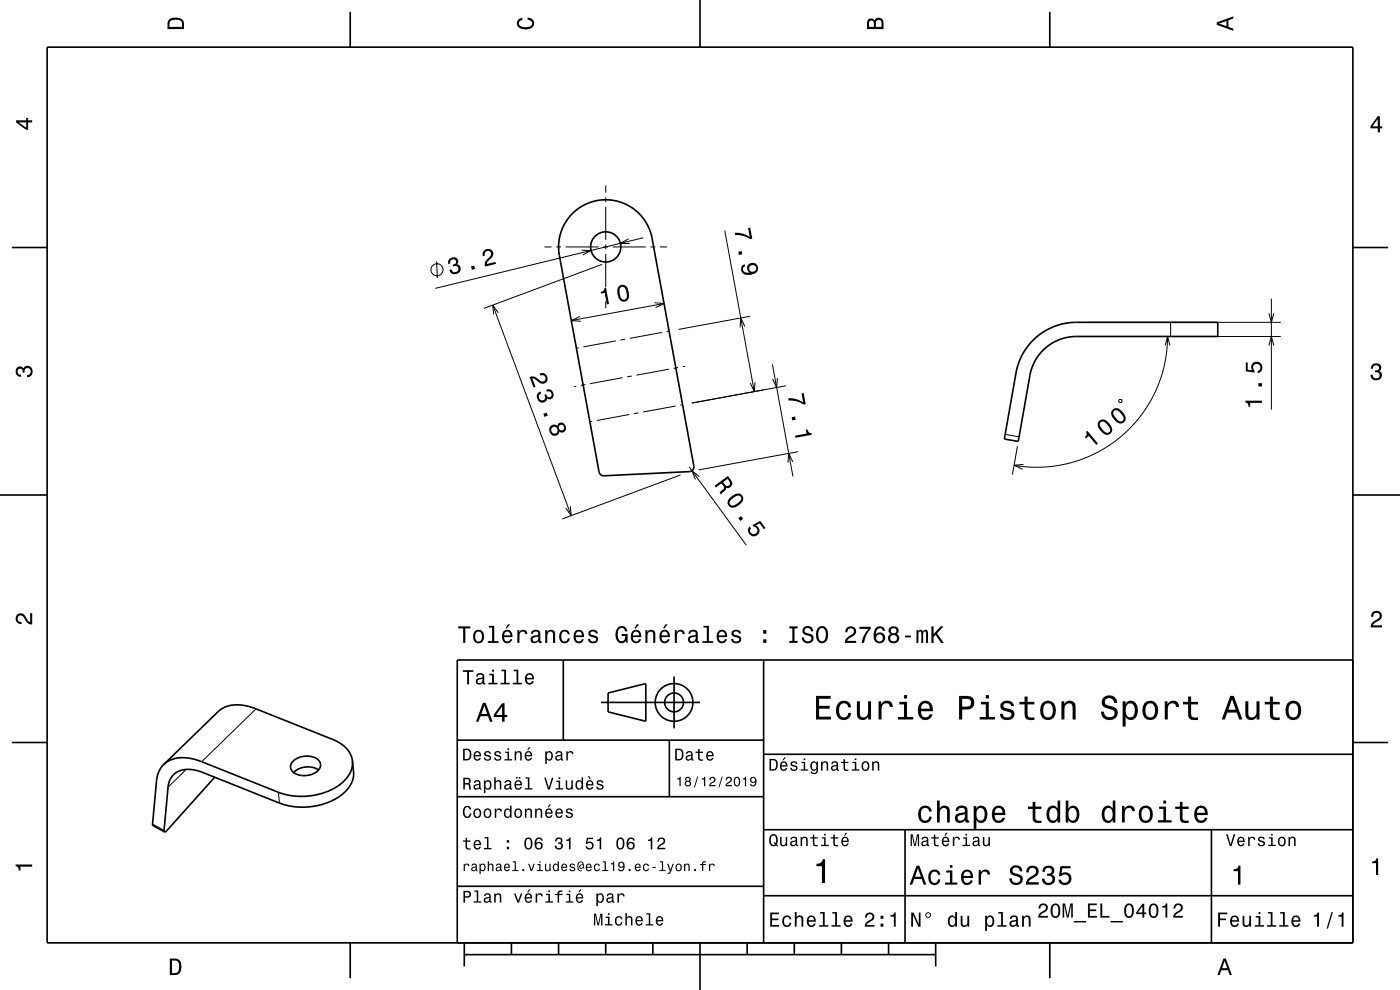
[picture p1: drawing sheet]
<svg xmlns="http://www.w3.org/2000/svg" width="297mm" height="210mm" viewBox="0 0 297 210" stroke-linecap="round" stroke-linejoin="round" font-family="sans-serif">
<g fill="none" stroke="#000" stroke-width=".21">
<path d="M128.5 39.4v1.5M92.6 55.4l.2 3.6M115.5 52.4h1.5M118 52.4h1M120 52.4h7M123.4 53.1h2l-1.8 1M127.7 56.1l-25 9.3M128 52.4h1M128.5 41.9v1M128.5 43.9v7M128.5 51.9v1M128.5 53.9v7"/>
<path d="M130 52.4h7M133.4 50.7l-1.8 .9 2 .1M136.5 50.4l-44.2 10.8M138 52.4h1M140 52.4h1.5M153.8 48.9l6.2 34.2M104.5 64.7l16.7 44.7M105.7 66.3l-1.2-1.6 .2 2M122.8 73.8l-.5 .1M123 67.1l-1.8 .9 2 .2M128.5 61.9v1M128.5 63.9v1.5"/>
<path d="M130.6 72.3l-6.9 1.3M132.6 72l-1 .1M134 79.8l-.9 .1M138.9 64.2l2 .2-1.8 .8M140.5 70.5l-6.9 1.3M140.9 64.4l-19.7 3.6M141.9 78.3l-6.9 1.3M141.9 70.2l-.4 .1M143.9 78l-1 .1M145.3 77.7l-.4 .1M158 69.3l-.8-1.8-.2 1.9M159.1 67.1l-15.2 2.8"/>
<path d="M163.9 77.3l4.3 23.8M230.3 68.4h41.4M247.2 73.3l.5-1.9 .5 1.9M247.7 71.4l-.2 2.9-.5 3.2-.7 2.6-1.1 2.8-1.4 2.7-1.7 2.5-1.8 2.1-2.3 2.2-2.6 2-2.6 1.5-2.7 1.3-2.8 .9-3 .7-2.9 .3h-3l-3.3-.4M248.3 68.4v3M250.3 71.4h21.4M269.2 73.3l.5-1.9 .5 1.9M269.2 66.4l.5 2 .5-2M269.7 63.4v23.5M122.2 81.9l-.5 .1M124.2 81.6l-1 .1M125.6 89.4l-.5 .1"/>
<path d="M132.1 80.1l-6.9 1.3M133.5 87.9l-6.9 1.3M135.5 87.6l-1 .1M143.3 86.1l-6.9 1.3M144.8 85.9h-.5M146.2 99l12.1 16.6M160.2 81.1l-.2 2-.8-1.8M164.9 80.2l-.1 2-.9-1.8M166.7 81.8l-19.9 3.7M168.2 98l-.9-1.8-.1 2M169.3 95.8l-21.1 3.9M213.2 92.1l3 .6"/>
<path d="M215.8 94.6l-1 6.1M217.1 98.5l-2 .2 1.8 .8M237.4 84.9l.5-.1 .1 .1v.4l-.5 .1zM121 107.4l.2 2-1.2-1.6M144.4 100.7l-25.1 9.4M148.4 101.1l-1.6-1.2 .7 1.8M54.3 150.4l-11.5 11.2M32.4 174.8l2.4 1.3M39.5 163.2l-3.8 3.8M59.1 168.1l.2 2.2"/>
<circle cx="92.7" cy="57.2" r="1.28"/>
</g>
<g fill="none" stroke="#000" stroke-width=".35">
<path d="M10 10h277v190h-277zM74.3 2.5v7.5M148.5 0v10M222.7 2.5v7.5M2.5 52.5h7.5M121.4 45.3a10 10 0 0 1 16.9 5.3l8.9 48.3-.1 .6-.6 .5-18.4 .9-.6-.2-.3-.4-8.5-46.1a10 10 0 0 1 2.7-8.9zM287 52.5h7.5M219.3 72l1.7-1.4 1.8-1 2.3-.8 2-.4h31.2v3h-30a10 10 0 0 0-9.8 8.2l-2.5 14-2.9-.5 2.8-15.6 1.4-2.9zM0 105h10M287 105h10M119.5 140v17M162 140v60"/>
<path d="M287 140h-190v60M2.5 157.5h7.5M97 157h65M127.5 149h21M129 147l8-2v8l-8-2zM142 157v12M143 143.5v11M287 157.5h7.5M34.7 162.2l-.9 1.3-.5 1.5-.9 9.9 2.5 1.6M45.5 164.9l-10.1 11.3-.5 .3M62.1 161.5a4.1 4.1 0 0 1 5.7 0 1.88 1.88 0 0 1-1.4 2.7 3.8 3.8 0 0 1-4.6-1l-.2-.8zM67.6 163.3a4.3 4.3 0 0 0-5.3 .6"/>
<path d="M74.8 161.4a6 6 0 0 0-4.2-4.5l-16.9-6.8-2.3-.5h-2.2l-1.5 .4-1.2 .7-11.8 11.5M74.8 161.4a6.3 6.3 0 0 1-3.9 5.8l-1.9 .9-2.4 .6-2.4 .2-2.2-.1-2.7-.7-16.5-6.5-1.8-.6-1.7-.3-2 .1-1.4 .6-1.2 .8M74.8 161.4l.2 2.3a6.3 6.3 0 0 1-3.8 5.8l-2.4 1-2.4 .6-2.5 .1-2.7-.3-1.9-.6-17.3-6.8a4.8 4.8 0 0 0-5.7 1.5l-.6 1.8-.9 9.3 .1 .4M97 169h65M162 176h125M162 160h125M192 176v24M257 176v24M97 188h65M162 190h125M74.3 200v7.5M98.5 202.5h100"/>
<path d="M98.5 200v5M108.5 200v2.5M118.5 200v2.5M128.5 200v2.5M138.5 200v2.5M148.5 200v10M158.5 200v2.5M168.5 200v2.5M178.5 200v2.5M188.5 200v2.5M198.5 200v5M222.7 200v7.5"/>
<circle cx="128.5" cy="52.4" r="3.2"/>
<circle cx="143" cy="149" r="2"/>
<circle cx="143" cy="149" r="4"/>
</g>
<g fill="#000">
<path d="M36 4a2.18 2.18 0 0 0-.5 2.2h3.5v-1.2a1.43 1.43 0 0 0-1.7-1.3zM36.3 4.4a2.15 2.15 0 0 1 2.2 .3l.1 1h-2.6v-1z" fill-rule="evenodd"/>
<path d="M109.9 4.2l.9-.4v.4a.7 .7 0 0 0-.7 .5 .7 .7 0 0 0 .3 .8 1.7 1.7 0 0 0 2.5-.5 .9 .9 0 0 0-1-.8v-.5a1.24 1.24 0 0 1 1.4 1.1 1.24 1.24 0 0 1-1 1.4 2.22 2.22 0 0 1-2.5-.7l-.2-.5z" fill-rule="evenodd"/>
<path d="M184.2 4.2l-.3 .7v1.3h3.5v-1.3a.98 .98 0 0 0-.7-1.1 .98 .98 0 0 0-1.2 .6 .84 .84 0 0 0-1.3-.2zM184.5 4.5a.54 .54 0 0 1 .6-.1 .54 .54 0 0 1 .3 .6v.7h-1zM185.9 4.4a.62 .62 0 0 1 .8-.1 .62 .62 0 0 1 .3 .6v.8h-1.2z" fill-rule="evenodd"/>
<path d="M258.1 4.7v.6l3.5 1.2v-.4l-1-.4v-1.4l1-.4v-.4zM258.6 5l1.6-.5v1z" fill-rule="evenodd"/>
<path d="M3.4 25.5v.5l2.1 1.5h.5v-1.5h.8v-.5h-.8v-.5h-.4v.5zM4 26h1.6v1.1z" fill-rule="evenodd"/>
<path d="M292.3 24.7l-1.6 2.1v.4h1.6v.9h.4v-.9h.5v-.4h-.5v-2.1zM292.3 25.2v1.6h-1.1z" fill-rule="evenodd"/>
<path d="M95.5 54.8a1.06 1.06 0 0 0-.4 1.2l.4-.1a.62 .62 0 0 1 .2-.8 .62 .62 0 0 1 .8 .1 .62 .62 0 0 1 0 .8l-.5 .1 .1 .4a.72 .72 0 0 1 1 .2 .72 .72 0 0 1-.2 1 .72 .72 0 0 1-1-.2l-.1-.4-.5 .2a1.18 1.18 0 0 0 1.8 .8 1.18 1.18 0 0 0 .1-2h-.2a.9 .9 0 0 0 0-1.2 .9 .9 0 0 0-1.1-.3zM99.9 56.5l.2 .7 .7-.1-.2-.8zM102.8 53a1.15 1.15 0 0 0-.4 1.3l.5-.1a.71 .71 0 0 1 .3-.9 .71 .71 0 0 1 .9 .3 .71 .71 0 0 1-.3 .9 1.81 1.81 0 0 0-.9 2.1l2.3-.6-.1-.4-1.8 .4a2.21 2.21 0 0 1 1.1-1.5 1.11 1.11 0 0 0-.1-1.5 1.11 1.11 0 0 0-1.5 0z" fill-rule="evenodd"/>
<path d="M155.9 49.4l.1 .5a5.3 5.3 0 0 1 3.2 .8l.4-.1-.4-2.3-.5 .1 .3 1.8a5.2 5.2 0 0 0-3.1-.8zM156.6 53.4l.1 .7 .8-.2-.2-.6zM157.6 56.2a1.29 1.29 0 0 0-.2 1.6 1.29 1.29 0 0 0 1.6 .5 1.63 1.63 0 0 0 1.8-1.6 1.15 1.15 0 0 0-1.7-.8 1.15 1.15 0 0 0-.1 1.9 1.02 1.02 0 0 1-1.4-.6 .56 .56 0 0 1 .5-.7l-.1-.4zM158.9 57a.75 .75 0 0 1 1.5 0 .75 .75 0 0 1-1.5 0z" fill-rule="evenodd"/>
<path d="M112.3 79.9l.9 2.3 .4-.2-.7-1.7a2.24 2.24 0 0 1 1.6 .9 1.14 1.14 0 0 0 1.7-1 1.14 1.14 0 0 0-1.7-1l.1 .5a.7 .7 0 0 1 1 .2 .7 .7 0 0 1-.2 .9 .7 .7 0 0 1-.9-.1 1.81 1.81 0 0 0-2.2-.8zM114.2 83.3a1.21 1.21 0 0 0 0 1.7 1.21 1.21 0 0 0 1.7 0l.1-.5a.9 .9 0 0 0 1.2 0 .9 .9 0 0 0 .2-1.2 1.05 1.05 0 0 0-1.5-.6l.1 .4a.62 .62 0 0 1 .9 0 .62 .62 0 0 1 0 .9 .62 .62 0 0 1-.8 .1l-.2-.5-.4 .1a.72 .72 0 0 1-.1 1.1 .72 .72 0 0 1-1-.1 .72 .72 0 0 1 .1-1.1l.3-.1-.1-.5zM115.3 87.8l.2 .6 .7-.2-.2-.7zM116.8 90.4a1.2 1.2 0 0 0 0 1.6 1.2 1.2 0 0 0 1.7 .1l.2-.6a.89 .89 0 0 0 1.1 0 .89 .89 0 0 0 .2-1.1 .89 .89 0 0 0-.9-.8 .89 .89 0 0 0-.9 .8 .95 .95 0 0 0-1.4 0zM116.9 91.3a.71 .71 0 0 1 1.4 0 .71 .71 0 0 1-1.4 0zM118.5 90.7a.6 .6 0 0 1 1.2 0 .6 .6 0 0 1-1.2 0z" fill-rule="evenodd"/>
<path d="M128.2 61.1a.77 .77 0 0 1-.8 .8l.1 .4 .8-.2 .4 2.5 .5-.1-.6-3.5zM131.4 60.6a2.44 2.44 0 0 0 .6 3.4 1.14 1.14 0 0 0 1.5-1.2 2.31 2.31 0 0 0-1.1-2.4h-.5zM131.6 61l.7-.1a2.38 2.38 0 0 1 .5 2.5l-.7 .2a2.37 2.37 0 0 1-.5-2.6z" fill-rule="evenodd"/>
<path d="M291.1 77.4a1.08 1.08 0 0 1 1.4-.2 1.08 1.08 0 0 1 .4 1.2l-.3 .3a1.06 1.06 0 0 1 .5 1.3 1.06 1.06 0 0 1-1.2 .7 1.1 1.1 0 0 1-1.2-1.2h.5a.71 .71 0 0 0 1 .8 .71 .71 0 0 0 .1-1.3h-.6v-.4a.61 .61 0 0 0 .8-.3 .61 .61 0 0 0-.2-.8 .61 .61 0 0 0-.9 .2l-.1 .5h-.5z" fill-rule="evenodd"/>
<path d="M3.6 78a.86 .86 0 0 1 1.4 .2 1.06 1.06 0 0 1 1.2-.6 1.06 1.06 0 0 1 .7 1.2 1.1 1.1 0 0 1-1.2 1.2v-.4a.71 .71 0 0 0 .8-1 .71 .71 0 0 0-1.3-.1v.6h-.4a.61 .61 0 0 0-.3-.8 .61 .61 0 0 0-.8 .2 .61 .61 0 0 0 .2 .8l.6 .2v.4a1.15 1.15 0 0 1-1.2-.6 1.15 1.15 0 0 1 .3-1.3z" fill-rule="evenodd"/>
<path d="M167.2 84.5l.1 .5a5.3 5.3 0 0 1 3.2 .8l.4-.1-.4-2.3-.5 .1 .4 1.8a5.2 5.2 0 0 0-3.2-.8zM167.9 88.5l.2 .7 .7-.2-.1-.7zM168.7 92.4v.5l3.5-.7v-.3a.77 .77 0 0 1-.9-.8l-.3 .1 .1 .8z" fill-rule="evenodd"/>
<path d="M230.4 91.6a.77 .77 0 0 1-.3 1.1l.2 .3 .7-.5 1.6 1.9 .3-.3-2.2-2.7zM233.2 89.2a1.43 1.43 0 0 0 .3 2.2 1.42 1.42 0 0 0 2.1 .6 1.42 1.42 0 0 0-.3-2.2 1.51 1.51 0 0 0-2.1-.6zM233.5 89.5l.3-.1a2.37 2.37 0 0 1 1.7 2l-.5 .4a2.36 2.36 0 0 1-1.7-2zM236.1 86.8a1.43 1.43 0 0 0 .2 2.2 1.42 1.42 0 0 0 2.1 .6 1.41 1.41 0 0 0-.2-2.2 1.51 1.51 0 0 0-2.1-.6zM236.4 87.1l.3-.1a2.38 2.38 0 0 1 1.7 2l-.5 .4a2.38 2.38 0 0 1-1.7-2z" fill-rule="evenodd"/>
<path d="M264.2 85v.3a.77 .77 0 0 1 .7 1h.3v-.8h2.5v-.5zM267 81.3v.7h.7v-.7zM264.3 76.9v1.9l1.8 .2v-.4a.79 .79 0 0 1-.1-1.1 .79 .79 0 0 1 1.1-.1 .79 .79 0 0 1-.1 1.2l-.2 .1v.4a1.21 1.21 0 0 0 1-1.5 1.21 1.21 0 0 0-1.6-.8 1.21 1.21 0 0 0-.6 1.8l-.9-.2v-1.5z" fill-rule="evenodd"/>
<path d="M151.6 103l.3 .4 1.2-.9a1.08 1.08 0 0 1 .5 1.1l-.9 .9 .3 .4 1-1.1v-.4a.97 .97 0 0 0 1.2-.3 .97 .97 0 0 0-.1-1.2l-.7-.9zM153.4 102.3l1-.7a1.08 1.08 0 0 1 .4 1.2 .6 .6 0 0 1-.5 .3 .6 .6 0 0 1-.6-.4z" fill-rule="evenodd"/>
<path d="M154.7 105.7a1.14 1.14 0 0 0-.2 1.6 1.14 1.14 0 0 0 1.5 .3 2.31 2.31 0 0 0 1.7-2 1.14 1.14 0 0 0-1.7-.8zM155.1 106a2.17 2.17 0 0 1 1.8-.9l.4 .6a2.38 2.38 0 0 1-2.1 1.5l-.4-.5zM156.6 109.9l.4 .6 .6-.4-.4-.6zM159 111.7a1.21 1.21 0 0 0 .1 1.8 1.21 1.21 0 0 0 1.8-.3 1.21 1.21 0 0 0-.6-1.7l.9-.5 .9 1.3 .3-.3-1.1-1.5-1.7 .9 .3 .3a.8 .8 0 0 1 .9 .9 .8 .8 0 0 1-1.1 .6 .8 .8 0 0 1-.4-1.1z" fill-rule="evenodd"/>
<path d="M3.6 130.4a1.22 1.22 0 0 1 2 .7l.4 .6 .4 .3v-1.9h.4v2.4a1.8 1.8 0 0 1-1.7-1.4 .71 .71 0 0 0-.9-.5 .71 .71 0 0 0-.5 .8 .71 .71 0 0 0 .9 .5v.5a1.18 1.18 0 0 1-1.2-.7 1.18 1.18 0 0 1 .2-1.3z" fill-rule="evenodd"/>
<path d="M97.2 132.9v.4h1.1v3.1h.4v-3.1h1.1v-.4zM100.7 134a1.53 1.53 0 0 0 .8 2.5 1.48 1.48 0 0 0 1.2-1.5 1.48 1.48 0 0 0-1.2-1.4l-.5 .1zM101 134.2a.67 .67 0 0 1 .7-.2 .67 .67 0 0 1 .5 .6 1.11 1.11 0 0 1-.7 1.5 1.17 1.17 0 0 1-.5-1.9zM103.7 132.8v.3h.7v2.9h-.9v.4h2.3v-.4h-1v-3.2zM107.8 132.4l-.5 .9h.2l.7-.9zM106.8 134a1.54 1.54 0 0 0 .8 2.5 1.07 1.07 0 0 0 1.1-.9h-.5l-.2 .3-.4 .2a.76 .76 0 0 1-.7-1h1.8a1.16 1.16 0 0 0-.5-1.3 1.16 1.16 0 0 0-1.4 .2zM107.1 134.2a.66 .66 0 0 1 .8-.2 .66 .66 0 0 1 .4 .8h-1.4zM109.8 133.7v2.7h.4v-1.6a.66 .66 0 0 1 .4-.8 .66 .66 0 0 1 .8 .3v.2h.5a.89 .89 0 0 0-.7-.9 .89 .89 0 0 0-1 .5v-.4zM112.9 133.8l-.2 .7h.4a.55 .55 0 0 1 .6-.6 .55 .55 0 0 1 .4 .8h-.2a1 1 0 0 0-1 .3 1 1 0 0 0-.3 1 .93 .93 0 0 0 1.6 0l.1 .3 .6 .1v-.4h-.2l-.1-1.6a1.02 1.02 0 0 0-1.7-.6zM113.1 135.3l1.1-.3a.77 .77 0 0 1-.2 .9 .77 .77 0 0 1-.9 .1zM115.7 133.7v2.7h.4v-1.6a.63 .63 0 0 1 .5-.8 .63 .63 0 0 1 .7 .7v1.7h.5v-1.8a.89 .89 0 0 0-.6-1 .89 .89 0 0 0-1.1 .5v-.4zM118.9 134a1.53 1.53 0 0 0 .9 2.5 1.06 1.06 0 0 0 1.1-1.1h-.5a.67 .67 0 0 1-.6 .7 .67 .67 0 0 1-.7-.6 1.12 1.12 0 0 1 .7-1.5 .59 .59 0 0 1 .6 .6h.5a1.09 1.09 0 0 0-.8-1 1.09 1.09 0 0 0-1.2 .4zM122 134a1.54 1.54 0 0 0 .8 2.5 1.06 1.06 0 0 0 1.1-.9h-.5l-.2 .3-.4 .2a.76 .76 0 0 1-.7-1h1.8a1.16 1.16 0 0 0-.5-1.3 1.16 1.16 0 0 0-1.4 .2zM122.3 134.2a.66 .66 0 0 1 .8-.2 .66 .66 0 0 1 .3 .8h-1.3zM125.1 133.8a.75 .75 0 0 0-.3 .8 .75 .75 0 0 0 .8 .5l.8 .4a.63 .63 0 0 1-.6 .6 .63 .63 0 0 1-.6-.6h-.5a1.07 1.07 0 0 0 1.2 1 1.07 1.07 0 0 0 1-1.2l-.5-.4-1-.3a.54 .54 0 0 1 .4-.7 .54 .54 0 0 1 .6 .5h.4a1.03 1.03 0 0 0-.7-.9 1.03 1.03 0 0 0-1 .3zM130.9 133.3a2.42 2.42 0 0 0 .4 3 1.11 1.11 0 0 0 1.5-.4l.1 .5h.2v-1.9h-1.2v.4h.8a.85 .85 0 0 1-1.2 1 2.03 2.03 0 0 1 0-2.6 .71 .71 0 0 1 1.1 .6h.5a1.2 1.2 0 0 0-.8-1.1 1.2 1.2 0 0 0-1.4 .5zM135.1 132.4l-.5 .9h.3l.7-.9zM134.1 134a1.54 1.54 0 0 0 .8 2.5 1.07 1.07 0 0 0 1.1-.9h-.4l-.3 .3-.3 .2a.76 .76 0 0 1-.7-1h1.7a1.17 1.17 0 0 0-.4-1.3 1.17 1.17 0 0 0-1.5 .2zM134.5 134.2a.66 .66 0 0 1 .8-.2 .66 .66 0 0 1 .3 .8h-1.3zM136.9 133.7v2.7h.5v-1.6a.63 .63 0 0 1 .4-.8 .63 .63 0 0 1 .7 .4l.1 2h.4v-1.8a.89 .89 0 0 0-.6-1 .89 .89 0 0 0-1.1 .5v-.4zM141.2 132.4l-.6 .9h.3l.7-.9zM140.2 134a1.55 1.55 0 0 0 .8 2.5 1.07 1.07 0 0 0 1.1-.9h-.5l-.2 .3-.4 .2a.76 .76 0 0 1-.7-1h1.8a1.17 1.17 0 0 0-.5-1.3 1.17 1.17 0 0 0-1.4 .2zM140.5 134.2a.66 .66 0 0 1 .8-.2 .66 .66 0 0 1 .4 .8h-1.4zM143.2 133.7v2.7h.4v-1.6a.66 .66 0 0 1 .4-.8 .66 .66 0 0 1 .8 .3v.2h.5a.89 .89 0 0 0-.7-.9 .89 .89 0 0 0-1 .5v-.4zM146.3 133.8l-.3 .7h.4a.55 .55 0 0 1 .7-.6 .55 .55 0 0 1 .4 .8h-.2a1 1 0 0 0-1 .3 1 1 0 0 0-.3 1 .93 .93 0 0 0 1.6 0l.1 .3 .6 .1v-.4h-.2l-.1-1.6a1.02 1.02 0 0 0-.7-.8 1.02 1.02 0 0 0-1 .2zM146.5 135.3l1.1-.3a.77 .77 0 0 1-.2 .9 .77 .77 0 0 1-.9 .1l-.1-.4zM149.2 132.8v.3h.7v2.9h-.9v.4h2.3v-.4h-.9v-3.2zM152.3 134a1.54 1.54 0 0 0 .8 2.5 1.06 1.06 0 0 0 1.1-.9h-.4l-.2 .3-.4 .2a.76 .76 0 0 1-.7-1h1.8a1.16 1.16 0 0 0-.5-1.3 1.16 1.16 0 0 0-1.5 .2zM152.7 134.2a.66 .66 0 0 1 .8-.2 .66 .66 0 0 1 .3 .8h-1.3zM155.4 133.8a.75 .75 0 0 0-.2 .8 .75 .75 0 0 0 .7 .5l.9 .4a.63 .63 0 0 1-.6 .6 .63 .63 0 0 1-.7-.6h-.4a1.07 1.07 0 0 0 1.2 1 1.07 1.07 0 0 0 .9-1.2l-.4-.4-1.1-.3a.54 .54 0 0 1 .4-.7 .54 .54 0 0 1 .7 .5h.4a1.03 1.03 0 0 0-.7-.9 1.03 1.03 0 0 0-1.1 .3zM161.9 135.6v.8h.7v-.8zM161.9 133.7v.7h.7v-.7zM167.4 132.9v.4h.7v2.6h-.7v.5h1.8v-.5h-.6v-2.6h.6v-.4zM170.5 133.1a.96 .96 0 0 0-.2 1.1 .96 .96 0 0 0 .9 .6 .77 .77 0 0 1 .9 .9 .83 .83 0 0 1-.9 .3 .83 .83 0 0 1-.6-.8h-.5a1.21 1.21 0 0 0 1.5 1.3 1.21 1.21 0 0 0 .7-1.8l-.8-.3a.71 .71 0 0 1-.8-.6 .7 .7 0 0 1 .7-.6 .7 .7 0 0 1 .7 .7h.4a1.16 1.16 0 0 0-.7-1.1 1.16 1.16 0 0 0-1.3 .3zM173.4 133.3a2.53 2.53 0 0 0 .5 3 1.21 1.21 0 0 0 1.7-.9 1.93 1.93 0 0 0-.9-2.6l-.8 .1zM174.1 133.3l.3-.1a1.7 1.7 0 0 1 .3 2.8h-.3a1.69 1.69 0 0 1-.3-2.7zM179.6 133.2l-.3 .9h.5a.71 .71 0 0 1 .5-.8 .71 .71 0 0 1 .8 .5 .71 .71 0 0 1-.5 .8 1.81 1.81 0 0 0-1.4 1.8h2.4v-.5h-1.9a2.23 2.23 0 0 1 1.5-1.1 1.13 1.13 0 0 0 .1-1.7 1.13 1.13 0 0 0-1.7 .1zM182.3 133v.4h1.9a5.2 5.2 0 0 0-1.4 3h.5a5.3 5.3 0 0 1 1.4-3v-.4zM185.9 133.1a2.39 2.39 0 0 0 .1 3.3 1.16 1.16 0 0 0 1.6-.4 1.16 1.16 0 0 0-.2-1.5 1.16 1.16 0 0 0-1.6 0 1.02 1.02 0 0 1 .8-1.2 .58 .58 0 0 1 .7 .5h.4a1.12 1.12 0 0 0-.7-.9 1.12 1.12 0 0 0-1.1 .2zM185.8 135.3a.75 .75 0 0 1 1.5 0 .75 .75 0 0 1-1.5 0zM188.8 133.1a.83 .83 0 0 0 .1 1.4 1.11 1.11 0 0 0-.4 1.5 1.11 1.11 0 0 0 1.6 .4 1.03 1.03 0 0 0 .7-.9 1.03 1.03 0 0 0-.6-1 .89 .89 0 0 0 .4-1.1 .89 .89 0 0 0-1-.6zM188.9 135.4a.71 .71 0 0 1 1.4 0 .71 .71 0 0 1-1.4 0zM189 133.8a.59 .59 0 0 1 1.1 0 .59 .59 0 0 1-1.1 0zM192 134.8v.4h1.2v-.4zM194.4 133.7v2.7h.4l.1-2.1 .2-.3h.2l.1 .2 .1 2.2h.3l.1-2.1 .3-.4 .2 .2 .1 .4v1.9h.4v-1.9a.69 .69 0 0 0-.6-.9l-.5 .4-.2-.3-.3-.1-.5 .4v-.3zM197.6 132.9v3.5h.4v-1.3l.5-.4 1.1 1.7h.6l-1.4-2.1 1.4-1.4h-.7l-1.5 1.6v-1.6z" fill-rule="evenodd"/>
<path d="M291.2 129.9a1.18 1.18 0 0 1 1.9 .3 1.18 1.18 0 0 1-1 1.7l-.5 .3-.3 .5h1.9v.4h-2.4a1.8 1.8 0 0 1 1.4-1.8 .71 .71 0 0 0 .5-.8 .71 .71 0 0 0-.9-.5 .71 .71 0 0 0-.5 .8h-.4z" fill-rule="evenodd"/>
<path d="M98.2 158.8v2.5h.9a1.37 1.37 0 0 0 .7-2.2 1.56 1.56 0 0 0-1.6-.3zM98.6 159.1a.98 .98 0 0 1 1.1 .7 .98 .98 0 0 1-.6 1.2h-.5zM100.7 159.6a1.04 1.04 0 0 0-.2 1.2 1.04 1.04 0 0 0 1 .5l.5-.5h-.3l-.4 .3a.54 .54 0 0 1-.5-.7h1.3a.83 .83 0 0 0-.4-.9 .83 .83 0 0 0-1 .1zM100.9 159.7l.2-.1a.47 .47 0 0 1 .5 .1 .47 .47 0 0 1 .1 .5h-.9zM102.9 159.5l-.2 .1a.69 .69 0 0 0 .9 .9l.2 .1a.43 .43 0 0 1-.4 .5 .43 .43 0 0 1-.4-.4h-.3a.74 .74 0 0 0 .9 .7 .74 .74 0 0 0 .5-1l-1-.4a.38 .38 0 0 1 .3-.5 .38 .38 0 0 1 .4 .4h.3a.78 .78 0 0 0-1.2-.4zM105.1 159.5l-.2 .1a.69 .69 0 0 0 .9 .9l.2 .1a.43 .43 0 0 1-.4 .5 .43 .43 0 0 1-.5-.4h-.3a.74 .74 0 0 0 .9 .7 .74 .74 0 0 0 .5-1l-.9-.4a.38 .38 0 0 1 .3-.5 .38 .38 0 0 1 .4 .4h.3a.77 .77 0 0 0-1.2-.4zM107.2 159.4v.3h.5v1.3h-.7v.3h1.6v-.3h-.6v-1.6zM107.7 158.7v.4h.3v-.4zM109.2 159.4v1.9h.3v-1.1a.45 .45 0 0 1 .4-.6 .45 .45 0 0 1 .5 .5v1.2h.3v-1.3a.63 .63 0 0 0-.5-.7 .63 .63 0 0 0-.7 .4v-.3zM112.2 158.5l-.4 .6h.3l.5-.6zM111.5 159.6a1.04 1.04 0 0 0-.2 1.2 1.04 1.04 0 0 0 1.1 .5l.5-.5h-.3l-.5 .3a.54 .54 0 0 1-.5-.7h1.3a.83 .83 0 0 0-.4-.9 .83 .83 0 0 0-1 .1zM111.8 159.7l.1-.1a.48 .48 0 0 1 .5 .1 .48 .48 0 0 1 .2 .5h-1zM115.7 159.4v2.7h.3v-1.1a.66 .66 0 0 0 .7 .4 .66 .66 0 0 0 .5-.6 .91 .91 0 0 0 0-1.1 .91 .91 0 0 0-1-.3l-.2 .3v-.3zM116.1 159.8a.45 .45 0 0 1 .5-.2 .45 .45 0 0 1 .3 .4 .65 .65 0 0 1 .1 .8 .65 .65 0 0 1-.7 .2 .98 .98 0 0 1-.2-1.2zM118.1 159.5l-.2 .4h.3a.39 .39 0 0 1 .4-.3 .39 .39 0 0 1 .3 .5h-.1a.65 .65 0 0 0-1 .4 .65 .65 0 0 0 .6 .9l.6-.3 .1 .2h.4v-.2l-.2-.1v-1.1a.72 .72 0 0 0-.5-.6 .72 .72 0 0 0-.7 .2zM118.2 160.6l.8-.3a.55 .55 0 0 1-.2 .7 .55 .55 0 0 1-.6 0zM120.1 159.4v1.9h.4v-1.1a.47 .47 0 0 1 .2-.6 .47 .47 0 0 1 .6 .2v.2h.4a.64 .64 0 0 0-.5-.7 .64 .64 0 0 0-.8 .4v-.3z" fill-rule="evenodd"/>
<path d="M98.2 142.2v.3h.9v2.7h.4v-2.7h.9v-.3zM101.3 143l-.3 .5h.4a.47 .47 0 0 1 .5-.4 .47 .47 0 0 1 .4 .6l-.2 .1a.84 .84 0 0 0-1 .2 .84 .84 0 0 0 0 1.1 .9 .9 0 0 0 1.3-.2l.1 .2 .5 .1v-.3l-.3-.1v-1.3a.87 .87 0 0 0-1.4-.5zM101.4 144.3l.9-.3a.66 .66 0 0 1-.1 .7 .66 .66 0 0 1-.8 .1zM103.8 142.9v.3h.6v1.6h-.8v.4h2v-.4h-.8v-1.9zM104.4 142.1v.4h.4v-.4zM106.4 142.1v.3h.6v2.4h-.8v.4h1.9v-.4h-.7v-2.7zM109 142.1v.3h.6v2.4h-.8v.4h1.9v-.4h-.7v-2.7zM111.6 143.1a1.32 1.32 0 0 0 .7 2.1 .9 .9 0 0 0 .9-.7h-.3l-.2 .3-.4 .1a.65 .65 0 0 1-.6-.8h1.6a1 1 0 0 0-.4-1.2 1 1 0 0 0-1.3 .2zM111.9 143.3a.57 .57 0 0 1 .7-.1 .57 .57 0 0 1 .3 .6h-1.2z" fill-rule="evenodd"/>
<path d="M102.4 149.1l-1.4 4h.5l.4-1.2h1.6l.4 1.2h.6l-1.5-4zM102.7 149.7l.7 1.7h-1.3zM106.5 149.2l-1.7 2.4v.5h1.7v1h.5v-1h.6v-.5h-.6v-2.4zM106.5 149.9v1.7h-1.3z" fill-rule="evenodd"/>
<path d="M143.2 158.8v2.5h.9a1.37 1.37 0 0 0 .7-2.2 1.56 1.56 0 0 0-1.6-.3zM143.6 159.1a.98 .98 0 0 1 1.1 .7 .98 .98 0 0 1-.6 1.2h-.5zM145.7 159.5l-.2 .4h.3a.39 .39 0 0 1 .5-.3 .39 .39 0 0 1 .3 .5h-.2a.65 .65 0 0 0-.9 .4 .65 .65 0 0 0 .5 .9l.7-.3v.2h.4v-.2l-.1-.1-.1-1.1a.73 .73 0 0 0-.4-.6 .73 .73 0 0 0-.8 .2zM145.8 160.6l.8-.3a.55 .55 0 0 1-.1 .7 .55 .55 0 0 1-.7 0zM148.1 158.9v.5h-.5v.3h.5v1.3a.75 .75 0 0 0 1 .4v-.3a.48 .48 0 0 1-.7-.3v-1.1h.7v-.3h-.7v-.5zM150 159.6a1.04 1.04 0 0 0-.2 1.2 1.04 1.04 0 0 0 1.1 .5l.5-.5h-.4l-.4 .3a.54 .54 0 0 1-.5-.7h1.3a.83 .83 0 0 0-.4-.9 .83 .83 0 0 0-1 .1zM150.3 159.7l.1-.1a.48 .48 0 0 1 .5 .1 .48 .48 0 0 1 .2 .5h-1z" fill-rule="evenodd"/>
<path d="M173.1 147.6v5h3.2v-.6h-2.5v-1.7h2.2v-.6h-2.2v-1.5h2.4v-.6zM177.8 149.2a2.59 2.59 0 0 0 .5 3.4 1.58 1.58 0 0 0 2.3-1.4h-.6a.95 .95 0 0 1-.9 1 .95 .95 0 0 1-1-.9 1.59 1.59 0 0 1 .9-2.1 .85 .85 0 0 1 .9 .8h.7a1.56 1.56 0 0 0-1.1-1.3 1.56 1.56 0 0 0-1.7 .5zM181.8 148.8v2.5a1.27 1.27 0 0 0 .9 1.4 1.27 1.27 0 0 0 1.5-.7v.6h.6v-3.8h-.6v2.2a.92 .92 0 0 1-.6 1.1 .92 .92 0 0 1-1.2-.4v-2.9zM186.4 148.8v3.8h.6v-2.2a.95 .95 0 0 1 .5-1.1 .95 .95 0 0 1 1.2 .3l.1 .4h.6a1.28 1.28 0 0 0-1-1.4 1.28 1.28 0 0 0-1.4 .8v-.6zM190.8 148.9v.5h1v2.7h-1.3v.5h3.2v-.5h-1.3v-3.2zM191.8 147.4v.8h.6v-.8zM195.1 149.2a2.62 2.62 0 0 0 .5 3.4 1.57 1.57 0 0 0 2.2-1.1h-.6l-.3 .5-.5 .2a1.08 1.08 0 0 1-1-1.3h2.5a1.66 1.66 0 0 0-.7-2 1.66 1.66 0 0 0-2.1 .3zM195.6 149.5a.94 .94 0 0 1 1.2-.2 .94 .94 0 0 1 .5 1h-1.9zM203.5 147.6v5h.6v-2.1h.8a1.47 1.47 0 0 0 1.8-1.2 1.47 1.47 0 0 0-1.5-1.7zM204.1 148.2a1.6 1.6 0 0 1 1.8 .5 .86 .86 0 0 1 0 .9 .86 .86 0 0 1-.9 .3h-.9zM208.1 148.9v.5h1v2.7h-1.3v.5h3.3v-.5h-1.3v-3.2zM209.1 147.4v.8h.7v-.8zM212.6 148.9a1.08 1.08 0 0 0-.3 1.2 1.08 1.08 0 0 0 1 .7l1.1 .4a.57 .57 0 0 1 .2 .6 .57 .57 0 0 1-.5 .4 .96 .96 0 0 1-1.4-.8h-.6a1.6 1.6 0 0 0 1.3 1.4 1.6 1.6 0 0 0 1.7-.8 1.13 1.13 0 0 0-1-1.6l-1.1-.3-.2-.4a.87 .87 0 0 1 .9-.5 .87 .87 0 0 1 .8 .6h.6a1.41 1.41 0 0 0-2.1-1.1zM217.4 147.8v1.1h-1.1v.5h1.1v2.6l.2 .4 .4 .3h1.4v-.5a.97 .97 0 0 1-1.4-.5v-2.3h1.4v-.5h-1.4v-1.1zM221.1 149.2a2.56 2.56 0 0 0 .5 3.4 1.72 1.72 0 0 0 1.8-.2 1.72 1.72 0 0 0 .6-1.7 1.7 1.7 0 0 0-.9-1.9 1.7 1.7 0 0 0-2 .4zM221.6 149.6a.96 .96 0 0 1 1-.4 .96 .96 0 0 1 .7 .8 1.59 1.59 0 0 1-1 2.2 1.19 1.19 0 0 1-1-1.5zM225.2 148.8v3.8h.6v-2.2a.97 .97 0 0 1 .5-1.1 .97 .97 0 0 1 1.1 .2l.1 .7v2.4h.7v-2.5a1.27 1.27 0 0 0-.9-1.4 1.27 1.27 0 0 0-1.5 .6v-.5zM234.1 147.9a1.38 1.38 0 0 0-.3 1.5 1.38 1.38 0 0 0 1.3 .9 1.25 1.25 0 0 1 1.4 .9 1.15 1.15 0 0 1-1.3 .9 1.15 1.15 0 0 1-1-1.1h-.7a1.8 1.8 0 0 0 1.7 1.8 1.8 1.8 0 0 0 1.9-1.6 1.46 1.46 0 0 0-1.5-1.4l-.6-.2a.83 .83 0 0 1-.5-1.1 .83 .83 0 0 1 1.2-.3l.5 .5 .1 .4h.7a1.67 1.67 0 0 0-1-1.6 1.67 1.67 0 0 0-1.9 .4zM238.2 148.8v5.3h.6v-2.1a1.32 1.32 0 0 0 1.4 .7 1.32 1.32 0 0 0 1.1-1.1 2.43 2.43 0 0 0-.8-2.8 1.21 1.21 0 0 0-1.7 .5v-.5zM239.1 149.6a.9 .9 0 0 1 .9-.4 .9 .9 0 0 1 .7 .8 1.61 1.61 0 0 1-.9 2.2 1.18 1.18 0 0 1-1-1.5zM242.8 149.2a2.56 2.56 0 0 0 .5 3.4 1.72 1.72 0 0 0 1.8-.2 1.72 1.72 0 0 0 .6-1.7 1.7 1.7 0 0 0-.9-1.9 1.7 1.7 0 0 0-2 .4zM243.3 149.6a.96 .96 0 0 1 1-.4 .96 .96 0 0 1 .7 .8 1.59 1.59 0 0 1-1 2.2 1.19 1.19 0 0 1-1-1.5zM247.1 148.8v3.8h.6v-2.2a.95 .95 0 0 1 .5-1.1 .95 .95 0 0 1 1.2 .3l.1 .4h.6a1.28 1.28 0 0 0-1-1.4 1.28 1.28 0 0 0-1.4 .8v-.6zM252 147.8v1.1h-1v.5h1l.1 2.6 .2 .4 .4 .3h1.4v-.5a.97 .97 0 0 1-1.4-.5v-2.3h1.4v-.5h-1.4v-1.1zM261 147.6l-1.8 5h.6l.6-1.4h2l.5 1.4h.7l-1.9-5zM261.4 148.3l.7 2.2h-1.5zM264.2 148.8v2.5a1.27 1.27 0 0 0 .9 1.4 1.27 1.27 0 0 0 1.5-.7v.6h.6v-3.8h-.6v2.2a.92 .92 0 0 1-.6 1.1 .92 .92 0 0 1-1.1-.4l-.1-2.9zM269.4 147.8v1.1h-1.1v.5h1.1v2.6l.2 .4 .4 .3 .7 .1 .8-.1v-.5a.97 .97 0 0 1-1.4-.5l-.1-2.3h1.5v-.5h-1.5v-1.1zM273.1 149.2a2.56 2.56 0 0 0 .6 3.4 1.72 1.72 0 0 0 1.8-.2 1.72 1.72 0 0 0 .6-1.7 1.7 1.7 0 0 0-.9-1.9 1.7 1.7 0 0 0-2.1 .4zM273.6 149.6a.96 .96 0 0 1 1-.4 .96 .96 0 0 1 .7 .8 1.59 1.59 0 0 1-.9 2.2 1.19 1.19 0 0 1-1.1-1.5z" fill-rule="evenodd"/>
<path d="M98.3 165v2.5h.3v-1.1l.8 .1 .2 1h.4l-.2-1.1-.3-.1a.69 .69 0 0 0 .3-.9 .69 .69 0 0 0-.7-.4zM98.6 165.3h.4a.43 .43 0 0 1 .5 .4 .43 .43 0 0 1-.5 .4h-.4zM100.7 165.6l-.2 .5h.3a.39 .39 0 0 1 .5-.4 .39 .39 0 0 1 .3 .6h-.2a.65 .65 0 0 0-.9 .4 .65 .65 0 0 0 .5 .8l.7-.3v.2l.4 .1v-.3h-.1l-.1-1.1a.73 .73 0 0 0-.4-.6 .73 .73 0 0 0-.8 .1zM100.8 166.7l.8-.2a.55 .55 0 0 1-.1 .6 .55 .55 0 0 1-.7 .1zM102.7 165.5v2.7h.3v-1a.66 .66 0 0 0 .7 .3 .66 .66 0 0 0 .5-.6 .91 .91 0 0 0 0-1 .91 .91 0 0 0-1-.3l-.2 .2v-.3zM103.1 165.9a.45 .45 0 0 1 .5-.1 .45 .45 0 0 1 .3 .4l.1 .3a.6 .6 0 0 1-.5 .8 .85 .85 0 0 1-.4-1.4zM104.8 164.9v2.6h.4v-1.1a.45 .45 0 0 1 .3-.7 .45 .45 0 0 1 .5 .6v1.2h.3v-1.3a.63 .63 0 0 0-.4-.7 .63 .63 0 0 0-.7 .3v-.9zM107.2 165.6l-.2 .5h.3a.39 .39 0 0 1 .5-.4 .39 .39 0 0 1 .3 .6h-.2a.65 .65 0 0 0-.9 .4 .65 .65 0 0 0 .5 .8l.7-.3v.2l.4 .1v-.3h-.1l-.1-1.1a.73 .73 0 0 0-.4-.6 .73 .73 0 0 0-.8 .1zM107.3 166.7l.8-.2a.55 .55 0 0 1-.1 .6 .55 .55 0 0 1-.7 .1zM109.5 164.8v.4h.3v-.4zM110.1 164.8v.4h.3v-.4zM109.3 165.7a1.04 1.04 0 0 0-.1 1.2 1.04 1.04 0 0 0 1 .6l.5-.6h-.3l-.4 .4a.54 .54 0 0 1-.5-.7h1.2a.83 .83 0 0 0-.3-1 .83 .83 0 0 0-1.1 .1zM109.6 165.9l.1-.1a.47 .47 0 0 1 .5 .1 .47 .47 0 0 1 .2 .4h-.9zM111.5 164.9v.2h.5v2.1h-.7v.3h1.6v-.3h-.6v-2.3zM115.4 165l.9 2.5h.3l.8-2.5h-.3l-.7 2.1-.6-2.1zM118 165.6v.3h.5v1.3h-.6v.3h1.6v-.3h-.7v-1.6zM118.5 164.9v.3h.3v-.3zM120 165.5v1.3a.63 .63 0 0 0 .5 .7 .63 .63 0 0 0 .7-.3v.3h.3v-2h-.3v1.2a.46 .46 0 0 1-.3 .5 .46 .46 0 0 1-.6-.2v-1.5zM122.3 165.7a1.06 1.06 0 0 0-.2 1.1 1.06 1.06 0 0 0 .9 .7l.4-.3v.3h.3v-2.6h-.3v.9a.63 .63 0 0 0-1.1-.1zM122.5 165.9a.44 .44 0 0 1 .5-.1 .44 .44 0 0 1 .3 .4 .65 .65 0 0 1 .1 .7 .65 .65 0 0 1-.7 .3l-.3-.4zM124.7 164.7l.5 .6h.2l-.4-.6zM124.5 165.7a1.04 1.04 0 0 0-.2 1.2 1.04 1.04 0 0 0 1.1 .6l.5-.6h-.3l-.5 .4a.54 .54 0 0 1-.5-.7h1.3a.83 .83 0 0 0-.3-1 .83 .83 0 0 0-1.1 .1zM124.8 165.9l.1-.1a.47 .47 0 0 1 .5 .1 .47 .47 0 0 1 .2 .4h-1zM126.7 165.6l-.1 .2a.69 .69 0 0 0 .8 .9l.3 .1a.43 .43 0 0 1-.4 .5 .43 .43 0 0 1-.5-.4h-.3a.74 .74 0 0 0 .9 .7 .74 .74 0 0 0 .5-1.1l-1-.3a.38 .38 0 0 1 .3-.5 .38 .38 0 0 1 .5 .4l.3-.1a.77 .77 0 0 0-1.3-.4z" fill-rule="evenodd"/>
<path d="M98.8 177.7v.6h-.6v.3h.6v1.2a.75 .75 0 0 0 1 .4v-.3a.49 .49 0 0 1-.7-.2v-1.1h.7v-.3h-.7v-.6zM100.7 178.4a1.04 1.04 0 0 0-.2 1.2 1.04 1.04 0 0 0 1 .6l.5-.6h-.3l-.4 .3a.54 .54 0 0 1-.5-.6h1.3a.83 .83 0 0 0-.4-1 .83 .83 0 0 0-1 .1zM100.9 178.6l.2-.1a.47 .47 0 0 1 .5 0 .47 .47 0 0 1 .1 .5h-.9zM102.8 177.6v.2h.5v2.1h-.6v.3h1.6v-.3h-.7v-2.3zM107.5 179.6v.6h.5v-.6zM107.5 178.2v.6h.5v-.6zM111.4 178a1.44 1.44 0 0 0 .7 2.2 1.45 1.45 0 0 0 .6-2.2 .79 .79 0 0 0-1.3 0zM111.9 178h.4a1.71 1.71 0 0 1 0 1.9h-.4a1.69 1.69 0 0 1 0-1.9zM113.8 177.8a1.72 1.72 0 0 0 .1 2.3 .83 .83 0 0 0 1.1-.2 .83 .83 0 0 0-.1-1.1 .83 .83 0 0 0-1.1 0 .74 .74 0 0 1 .5-.9l.4 .1 .1 .3h.3a.8 .8 0 0 0-.5-.6 .8 .8 0 0 0-.8 .1zM113.7 179.4a.55 .55 0 0 1 1.1 0 .55 .55 0 0 1-1.1 0zM118 177.8l-.2 .7h.3a.44 .44 0 0 1 .2-.6 .44 .44 0 0 1 .6 .2 .44 .44 0 0 1-.2 .6h-.3v.3a.52 .52 0 0 1 .7 .3 .52 .52 0 0 1-.4 .7 .52 .52 0 0 1-.6-.4l-.1-.2h-.3a.84 .84 0 0 0 1.1 .8 .84 .84 0 0 0 .4-1.3l-.2-.1a.72 .72 0 0 0 .1-1.1 .72 .72 0 0 0-1.1 .1zM120.1 178.1v.3h.6v1.8h.3v-2.6h-.2a.55 .55 0 0 1-.7 .5zM124.5 177.7l-.2 1.3h.3a.57 .57 0 0 1 .9-.1 .57 .57 0 0 1-.1 .9 .57 .57 0 0 1-.9-.3h-.3a.86 .86 0 0 0 1.1 .8 .86 .86 0 0 0 .6-1.2 .86 .86 0 0 0-1.3-.4l.1-.7h1.1v-.3zM126.6 178.1v.3h.6v1.8h.3v-2.6h-.2a.55 .55 0 0 1-.7 .5zM131 178a1.44 1.44 0 0 0 .6 2.2 1.45 1.45 0 0 0 .7-2.2 .79 .79 0 0 0-1.3 0zM131.4 178h.5a1.69 1.69 0 0 1 0 1.9h-.5a1.71 1.71 0 0 1 0-1.9zM133.3 177.8a1.71 1.71 0 0 0 .1 2.3 .83 .83 0 0 0 1.1-.2 .83 .83 0 0 0-.1-1.1 .83 .83 0 0 0-1.1 0 .74 .74 0 0 1 .6-.9l.3 .1 .1 .3h.3a.79 .79 0 0 0-.5-.6 .79 .79 0 0 0-.8 .1zM133.3 179.4a.53 .53 0 0 1 1 0 .53 .53 0 0 1-1 0zM137.5 178.1v.3h.6v1.8h.3v-2.6h-.3a.55 .55 0 0 1-.6 .5zM139.7 177.9l-.2 .6h.3a.5 .5 0 0 1 .4-.6 .5 .5 0 0 1 .6 .4 .5 .5 0 0 1-.4 .6l-.2 .1a1.18 1.18 0 0 0-.8 1.2h1.7v-.4h-1.3l.6-.5a.83 .83 0 0 0 .6-1.2 .83 .83 0 0 0-1.3-.2z" fill-rule="evenodd"/>
<path d="M98.4 171.2a1.45 1.45 0 0 0 .7 2.3 .94 .94 0 0 0 .9-1h-.3a.59 .59 0 0 1-.8 .7 1.31 1.31 0 0 1 .2-2l.3 .1 .2 .4h.4a.85 .85 0 0 0-.6-.8 .85 .85 0 0 0-1 .3zM100.6 171.7a1.04 1.04 0 0 0-.1 1.3 1.04 1.04 0 0 0 1.1 .5 1.04 1.04 0 0 0 .5-1.3 1.04 1.04 0 0 0-1.2-.7zM100.9 171.9a.48 .48 0 0 1 .5-.1 .48 .48 0 0 1 .3 .4 .66 .66 0 0 1 0 .7 .66 .66 0 0 1-.7 .3 .98 .98 0 0 1-.1-1.3zM102.8 171.7a1.04 1.04 0 0 0-.2 1.3 1.04 1.04 0 0 0 1.2 .5 1.04 1.04 0 0 0 .5-1.3 1.04 1.04 0 0 0-1.2-.7zM103 171.9a.48 .48 0 0 1 .5-.1 .48 .48 0 0 1 .4 .4 .66 .66 0 0 1 0 .7 .66 .66 0 0 1-.7 .3 .97 .97 0 0 1-.2-1.3zM105 171.5v2h.3v-1.1a.47 .47 0 0 1 .2-.6 .47 .47 0 0 1 .6 .2l.1 .1h.3a.64 .64 0 0 0-.5-.6 .64 .64 0 0 0-.7 .4v-.4zM107.1 171.7a1.06 1.06 0 0 0-.2 1.2 1.06 1.06 0 0 0 .9 .6l.4-.3v.3h.3v-2.6h-.3v.9a.63 .63 0 0 0-1.1-.1zM107.4 171.9a.44 .44 0 0 1 .4-.1 .44 .44 0 0 1 .4 .4 .65 .65 0 0 1 0 .7 .65 .65 0 0 1-.7 .3l-.2-.4zM109.3 171.7a1.04 1.04 0 0 0-.1 1.3 1.04 1.04 0 0 0 1.1 .5 1.04 1.04 0 0 0 .5-1.3 1.04 1.04 0 0 0-1.2-.7zM109.5 171.9a.48 .48 0 0 1 .6-.1 .48 .48 0 0 1 .3 .4 .66 .66 0 0 1 0 .7 .66 .66 0 0 1-.7 .3 .98 .98 0 0 1-.2-1.3zM111.4 171.5v2h.3v-1.1a.45 .45 0 0 1 .3-.7 .45 .45 0 0 1 .5 .6v1.2h.4v-1.3a.63 .63 0 0 0-.5-.7 .63 .63 0 0 0-.7 .3v-.3zM113.5 171.5v2h.3v-1.1a.45 .45 0 0 1 .3-.6 .45 .45 0 0 1 .6 .2v1.5h.3v-1.3a.63 .63 0 0 0-.4-.7 .63 .63 0 0 0-.8 .3v-.3zM116.5 170.7l-.3 .6h.2l.5-.6zM115.9 171.7a1.04 1.04 0 0 0-.2 1.2 1.04 1.04 0 0 0 1 .6l.5-.6h-.3l-.4 .4a.54 .54 0 0 1-.5-.7h1.2a.83 .83 0 0 0-.3-1 .83 .83 0 0 0-1 .1zM116.1 171.9l.2-.1a.47 .47 0 0 1 .4 .1 .47 .47 0 0 1 .2 .4h-.9zM118 171.7a1.04 1.04 0 0 0-.2 1.2 1.04 1.04 0 0 0 1.1 .6l.5-.6h-.3l-.5 .4a.53 .53 0 0 1-.5-.7h1.3a.83 .83 0 0 0-.3-1 .83 .83 0 0 0-1.1 .1zM118.3 171.9l.1-.1a.47 .47 0 0 1 .5 .1 .47 .47 0 0 1 .2 .4h-1zM120.2 171.6l-.1 .2a.69 .69 0 0 0 .8 .9l.3 .1a.43 .43 0 0 1-.4 .5 .43 .43 0 0 1-.5-.4h-.3a.74 .74 0 0 0 .9 .7 .74 .74 0 0 0 .5-1.1l-1-.3a.38 .38 0 0 1 .3-.5 .38 .38 0 0 1 .5 .3h.3a.77 .77 0 0 0-1.3-.4z" fill-rule="evenodd"/>
<path d="M143.7 165.1v.3h.4v1.4h.3v-2zM145.5 164.9l-.2 .5 .3 .3a.62 .62 0 0 0-.1 .9 .62 .62 0 0 0 .9 0 .62 .62 0 0 0-.1-.9 .58 .58 0 0 0 0-.9 .58 .58 0 0 0-.8 .1zM145.5 166.2a.41 .41 0 0 1 .8 0 .41 .41 0 0 1-.8 0zM145.6 165.3a.35 .35 0 0 1 .7 0 .35 .35 0 0 1-.7 0zM147.9 164.7l-.7 2.3h.2l.7-2.3zM148.9 165.1v.3h.4v1.4h.3v-2zM150.7 164.9l-.2 .6h.2a.4 .4 0 0 1 .3-.5 .4 .4 0 0 1 .5 .3 .4 .4 0 0 1-.3 .5l-.1 .1a.95 .95 0 0 0-.7 .9h1.4v-.3h-1.1l.5-.4a.67 .67 0 0 0 .5-1 .67 .67 0 0 0-1-.2zM153.1 164.7l-.7 2.3h.2l.7-2.3zM154.1 164.9l-.2 .6h.3a.4 .4 0 0 1 .3-.5 .4 .4 0 0 1 .5 .3 .4 .4 0 0 1-.3 .5l-.2 .1a.93 .93 0 0 0-.6 .9h1.4v-.3h-1.1l.5-.4a.67 .67 0 0 0 .5-1 .67 .67 0 0 0-1.1-.2zM155.8 165a1.15 1.15 0 0 0 .5 1.8 1.16 1.16 0 0 0 .5-1.8 .63 .63 0 0 0-1 0zM156.1 165.1l.2-.1a.98 .98 0 0 1 0 1.6l-.2-.1-.2-.3v-.7zM157.6 165.1v.3h.4v1.4h.3v-2zM159.3 165a.66 .66 0 0 0 0 .9 .66 .66 0 0 0 .9 0 .58 .58 0 0 1-.5 .7l-.2-.1-.1-.2h-.3a.7 .7 0 0 0 .9 .5 .7 .7 0 0 0 .5-.8 .81 .81 0 0 0-.2-1 .81 .81 0 0 0-1 0zM159.4 165.4a.42 .42 0 0 1 .8 0 .42 .42 0 0 1-.8 0z" fill-rule="evenodd"/>
<path d="M163.2 161v2.5h.9a1.37 1.37 0 0 0 .7-2.2 1.58 1.58 0 0 0-1.6-.3zM163.6 161.3a.98 .98 0 0 1 1.1 .7 .98 .98 0 0 1-.6 1.2h-.5zM166.4 160.7l-.4 .6h.2l.5-.6zM165.7 161.7a1.04 1.04 0 0 0-.2 1.2 1.04 1.04 0 0 0 1 .6l.5-.6h-.3l-.4 .4a.54 .54 0 0 1-.5-.7h1.3a.83 .83 0 0 0-.4-1 .83 .83 0 0 0-1 .1zM165.9 161.9l.2-.1a.48 .48 0 0 1 .5 .1 .48 .48 0 0 1 .1 .4h-.9zM167.9 161.6l-.2 .2a.68 .68 0 0 0 .9 .9l.2 .1a.43 .43 0 0 1-.4 .5 .43 .43 0 0 1-.4-.4h-.3a.74 .74 0 0 0 .9 .7 .74 .74 0 0 0 .5-1.1l-1-.3a.38 .38 0 0 1 .3-.5 .38 .38 0 0 1 .4 .4l.3-.1a.78 .78 0 0 0-1.2-.4zM170 161.6v.3h.5v1.3h-.7v.3h1.7v-.3h-.7v-1.6zM170.5 160.9v.3h.3v-.3zM172.1 161.7a1.06 1.06 0 0 0-.2 1.2 1.06 1.06 0 0 0 .9 .6l.4-.3a.52 .52 0 0 1-.2 .7 .52 .52 0 0 1-.7-.3h-.3a.78 .78 0 0 0 .9 .6 .78 .78 0 0 0 .6-.8v-1.9h-.3v.4l-.2-.3a.64 .64 0 0 0-.9 .1zM172.4 161.9a.45 .45 0 0 1 .4-.1 .45 .45 0 0 1 .4 .4 .65 .65 0 0 1 0 .7 .65 .65 0 0 1-.7 .3l-.2-.4zM174.2 161.5v2h.3v-1.1a.45 .45 0 0 1 .3-.6 .45 .45 0 0 1 .5 .2l.1 1.5h.3v-1.3a.63 .63 0 0 0-.5-.7 .63 .63 0 0 0-.7 .3v-.3zM176.6 161.6l-.2 .5h.3a.39 .39 0 0 1 .4-.4 .39 .39 0 0 1 .3 .6h-.1a.65 .65 0 0 0-1 .4 .65 .65 0 0 0 .6 .8l.6-.3 .1 .2 .4 .1-.2-.4v-1a.73 .73 0 0 0-1.2-.5zM176.7 162.7l.8-.2a.55 .55 0 0 1-.2 .6 .55 .55 0 0 1-.6 .1zM178.9 161v.6h-.5v.3h.5l.1 1.3a.75 .75 0 0 0 1 .3v-.3a.48 .48 0 0 1-.7-.2v-1.1h.7v-.3h-.7v-.6zM180.8 161.6v.3h.5v1.3h-.6v.3h1.6v-.3h-.6v-1.6zM181.3 160.9v.3h.4v-.3zM183 161.7a1.04 1.04 0 0 0-.2 1.3 1.04 1.04 0 0 0 1.2 .5 1.04 1.04 0 0 0 .4-1.3 1.04 1.04 0 0 0-1.2-.7zM183.2 161.9a.48 .48 0 0 1 .5-.1 .48 .48 0 0 1 .4 .4 .66 .66 0 0 1 0 .7 .66 .66 0 0 1-.7 .3 .98 .98 0 0 1-.2-1.3zM185 161.5v2h.3v-1.1a.45 .45 0 0 1 .3-.6 .45 .45 0 0 1 .6 .2v1.5h.3v-1.3a.63 .63 0 0 0-.4-.7 .63 .63 0 0 0-.8 .3v-.3z" fill-rule="evenodd"/>
<path d="M163.4 177.2a1.45 1.45 0 0 0 .7 2.3l.5-.2 .3 .3 .2-.2-.3-.3a1.53 1.53 0 0 0-.5-2.2l-.6 .1zM163.8 177.3l.3-.1a1.21 1.21 0 0 1 .5 1.7l-.3-.3-.2 .2 .3 .3a.45 .45 0 0 1-.7-.1 1.62 1.62 0 0 1 .1-1.7zM165.5 177.5v1.3a.63 .63 0 0 0 .4 .7 .63 .63 0 0 0 .8-.3v.3h.3v-2h-.3v1.2a.46 .46 0 0 1-.3 .5 .46 .46 0 0 1-.6-.2v-1.5zM167.9 177.6l-.2 .5h.3a.39 .39 0 0 1 .5-.4 .39 .39 0 0 1 .2 .6h-.1a.65 .65 0 0 0-.9 .4 .65 .65 0 0 0 .5 .8l.6-.3 .1 .2 .4 .1v-.3h-.2v-1.1a.73 .73 0 0 0-1.2-.5zM168 178.7l.8-.2a.55 .55 0 0 1-.2 .6 .55 .55 0 0 1-.6 .1zM169.8 177.5v2h.4v-1.1a.45 .45 0 0 1 .2-.6 .45 .45 0 0 1 .6 .2v1.5h.3v-1.3a.63 .63 0 0 0-.4-.7 .63 .63 0 0 0-.8 .3v-.3zM172.4 177v.6h-.5v.3h.5l.1 1.3a.75 .75 0 0 0 1 .3v-.3a.49 .49 0 0 1-.7-.2v-1.1h.7v-.3h-.7v-.6zM174.3 177.6v.3h.5v1.3h-.6v.3h1.6v-.3h-.6v-1.6zM174.8 176.9v.3h.4v-.3zM176.8 177v.6h-.6v.3h.6v1.3a.74 .74 0 0 0 1 .3v-.3a.49 .49 0 0 1-.7-.2v-1.1h.7v-.3h-.7v-.6zM179.4 176.7l-.4 .6h.2l.5-.6zM178.7 177.7a1.04 1.04 0 0 0-.2 1.2 1.04 1.04 0 0 0 1 .6l.5-.6h-.3l-.4 .4a.54 .54 0 0 1-.5-.7h1.3a.83 .83 0 0 0-.4-1 .83 .83 0 0 0-1 .1zM178.9 177.9l.2-.1a.48 .48 0 0 1 .5 .1 .48 .48 0 0 1 .1 .4h-.9z" fill-rule="evenodd"/>
<path d="M193.2 177v2.5h.3v-2.3l.4 2.3h.3l.5-2.3v2.3h.3v-2.5h-.5l-.4 2.2-.5-2.2zM195.7 177.6l-.2 .5h.3a.39 .39 0 0 1 .5-.4 .39 .39 0 0 1 .3 .6h-.2a.65 .65 0 0 0-.9 .4 .65 .65 0 0 0 .5 .8l.7-.3v.2l.4 .1v-.3h-.1l-.1-1.1a.73 .73 0 0 0-1.2-.5zM195.8 178.7l.8-.2a.55 .55 0 0 1-.1 .6 .55 .55 0 0 1-.7 .1zM198.1 177v.6h-.5v.3h.5v1.3a.74 .74 0 0 0 1 .3v-.3a.49 .49 0 0 1-.7-.2v-1.1h.7v-.3h-.7v-.6zM200.7 176.7l-.4 .6h.3l.5-.6zM200 177.7a1.04 1.04 0 0 0-.2 1.2 1.04 1.04 0 0 0 1.1 .6l.5-.6h-.4l-.4 .4a.54 .54 0 0 1-.5-.7h1.3a.83 .83 0 0 0-.4-1 .83 .83 0 0 0-1 .1zM200.3 177.9l.1-.1a.48 .48 0 0 1 .5 .1 .48 .48 0 0 1 .2 .4h-1zM202.1 177.5v2h.3v-1.1a.47 .47 0 0 1 .3-.6 .47 .47 0 0 1 .6 .2v.1h.3a.64 .64 0 0 0-.4-.6 .64 .64 0 0 0-.8 .4v-.4zM204.3 177.6v.3h.5v1.3h-.6v.3h1.6v-.3h-.6v-1.6zM204.8 176.9v.3h.4v-.3zM206.6 177.6l-.2 .5h.3a.39 .39 0 0 1 .4-.4 .39 .39 0 0 1 .3 .6h-.1a.65 .65 0 0 0-1 .4 .65 .65 0 0 0 .6 .8l.6-.3 .1 .2 .4 .1v-.3h-.2v-1.1a.72 .72 0 0 0-.5-.6 .72 .72 0 0 0-.7 .1zM206.7 178.7l.8-.2a.55 .55 0 0 1-.2 .6 .55 .55 0 0 1-.6 .1zM208.5 177.5v1.3a.63 .63 0 0 0 .5 .7 .63 .63 0 0 0 .7-.3v.3h.3v-2h-.3v1.2a.46 .46 0 0 1-.3 .5 .46 .46 0 0 1-.6-.2v-1.5z" fill-rule="evenodd"/>
<path d="M195.2 171.4a1.96 1.96 0 0 0 1.1 3.2 1.36 1.36 0 0 0 1.4-1.4h-.6a.86 .86 0 0 1-.8 .9 .86 .86 0 0 1-.9-.8 1.44 1.44 0 0 1 .9-1.9 .77 .77 0 0 1 .8 .7h.6a1.41 1.41 0 0 0-1-1.2 1.41 1.41 0 0 0-1.5 .5zM198.8 169.8v4.7h.6v-2a.82 .82 0 0 1 .5-1 .82 .82 0 0 1 1 .4v2.6h.6v-2.3a1.13 1.13 0 0 0-.8-1.3 1.13 1.13 0 0 0-1.3 .6v-1.7zM203.1 171.2l-.3 .3-.1 .5h.5a.71 .71 0 0 1 .9-.7 .71 .71 0 0 1 .5 1l-.3 .1a1.46 1.46 0 0 0-1.7 1.2 .93 .93 0 0 0 1 1l.6-.2 .6-.4 .1 .4 .7 .1v-.5h-.3v-2.1a1.31 1.31 0 0 0-2.2-.7zM203.3 173.1l1.4-.4a.99 .99 0 0 1-.3 1.1 .99 .99 0 0 1-1.1 .1l-.1-.4zM206.6 171v4.8h.5v-1.9a1.19 1.19 0 0 0 1.3 .7 1.19 1.19 0 0 0 1-1.1 1.94 1.94 0 0 0-1.3-2.6 1.07 1.07 0 0 0-1 .6v-.5zM207.4 171.7a.81 .81 0 0 1 .9-.3 .81 .81 0 0 1 .5 .7 1.45 1.45 0 0 1-.8 2 1.52 1.52 0 0 1-.6-2.4zM210.8 171.4a1.98 1.98 0 0 0 1 3.2 1.36 1.36 0 0 0 1.4-1.1h-.5l-.3 .4-.5 .2a.97 .97 0 0 1-.9-1.2h2.3a1.5 1.5 0 0 0-.7-1.8 1.5 1.5 0 0 0-1.8 .3zM211.2 171.6a.85 .85 0 0 1 1.1-.1 .85 .85 0 0 1 .4 .9h-1.7zM219.1 170.1v1h-1v.5h1v2.3l.2 .4 .4 .2 1.2 .1v-.5a.88 .88 0 0 1-1.2-.5l-.1-2h1.3v-.5h-1.3v-1zM222.4 171.4a2.44 2.44 0 0 0 .4 3.1 1.13 1.13 0 0 0 1.5-.6v.6h.6v-4.7h-.5v1.7a1.15 1.15 0 0 0-2-.1zM222.8 171.7a.8 .8 0 0 1 .9-.3 .8 .8 0 0 1 .6 .7 1.43 1.43 0 0 1-.9 2 1.53 1.53 0 0 1-.6-2.4zM226.1 169.8v4.7h.5v-.6a1.19 1.19 0 0 0 1.3 .7 1.19 1.19 0 0 0 1-1.1 1.93 1.93 0 0 0-1.3-2.6l-.5 .1-.5 .5v-1.7zM226.9 171.7a.81 .81 0 0 1 .9-.3 .81 .81 0 0 1 .6 .7 1.45 1.45 0 0 1-.9 2 1.52 1.52 0 0 1-.6-2.4zM234.1 171.4a2.43 2.43 0 0 0 .4 3.1 1.13 1.13 0 0 0 1.6-.6v.6h.5v-4.7h-.5v1.7a1.14 1.14 0 0 0-2-.1zM234.5 171.7a.8 .8 0 0 1 .9-.3 .8 .8 0 0 1 .6 .7 1.43 1.43 0 0 1-.8 2 1.52 1.52 0 0 1-.7-2.4zM238 171v3.5h.6v-2a.85 .85 0 0 1 .5-1 .85 .85 0 0 1 1 .3l.1 .3h.6a1.15 1.15 0 0 0-.9-1.2 1.15 1.15 0 0 0-1.3 .7v-.6zM242 171.4a1.96 1.96 0 0 0 1.1 3.2 1.95 1.95 0 0 0 1.5-1.6 1.95 1.95 0 0 0-.9-2l-.6-.1-.7 .1zM242.4 171.7a.86 .86 0 0 1 .9-.3 .86 .86 0 0 1 .6 .7 1.43 1.43 0 0 1-.8 2 1.51 1.51 0 0 1-.7-2.4zM245.9 171.1v.5h.9v2.4h-1.2v.5h2.9v-.5h-1.1v-2.9zM246.8 169.8v.7h.6v-.7zM250.3 170.1v1h-1v.5h1v2.3l.2 .4 .4 .2 1.3 .1v-.5a.88 .88 0 0 1-1.3-.5v-2h1.3v-.5h-1.3v-1zM253.7 171.4a1.98 1.98 0 0 0 1.1 3.2 1.36 1.36 0 0 0 1.4-1.1h-.6l-.3 .4-.5 .2a.97 .97 0 0 1-.9-1.2h2.3a1.5 1.5 0 0 0-.6-1.8 1.5 1.5 0 0 0-1.9 .3zM254.2 171.6a.85 .85 0 0 1 1-.1 .85 .85 0 0 1 .4 .9h-1.7z" fill-rule="evenodd"/>
<path d="M260.1 177l.8 2.5h.4l.8-2.5h-.4l-.6 2.1-.7-2.1zM262.7 177.7a1.04 1.04 0 0 0-.2 1.2 1.04 1.04 0 0 0 1 .6l.5-.6h-.3l-.4 .4a.54 .54 0 0 1-.5-.7h1.3a.83 .83 0 0 0-.4-1 .83 .83 0 0 0-1 .1zM262.9 177.9l.2-.1a.48 .48 0 0 1 .5 .1 .48 .48 0 0 1 .1 .4h-.9zM264.8 177.5v2h.3v-1.1a.47 .47 0 0 1 .3-.6 .47 .47 0 0 1 .6 .2v.1h.3a.64 .64 0 0 0-.5-.6 .64 .64 0 0 0-.7 .4v-.4zM267 177.6l-.1 .2a.69 .69 0 0 0 .9 .9l.2 .1a.43 .43 0 0 1-.4 .5 .43 .43 0 0 1-.5-.4h-.3a.74 .74 0 0 0 .9 .7 .74 .74 0 0 0 .5-1.1l-.9-.3a.38 .38 0 0 1 .3-.5 .38 .38 0 0 1 .4 .4l.3-.1a.78 .78 0 0 0-1.3-.4zM269.2 177.6v.3h.5v1.3h-.7v.3h1.6v-.3h-.6v-1.6zM269.7 176.9v.3h.3v-.3zM271.3 177.7a1.04 1.04 0 0 0-.1 1.3 1.04 1.04 0 0 0 1.1 .5 1.04 1.04 0 0 0 .5-1.3 1.04 1.04 0 0 0-1.2-.7zM271.5 177.9a.48 .48 0 0 1 .6-.1 .48 .48 0 0 1 .3 .4 .67 .67 0 0 1 0 .7 .67 .67 0 0 1-.7 .3 .98 .98 0 0 1-.2-1.3zM273.3 177.5v2h.4v-1.1a.45 .45 0 0 1 .3-.7 .45 .45 0 0 1 .5 .6v1.2h.4v-1.3a.63 .63 0 0 0-.5-.7 .63 .63 0 0 0-.7 .3v-.3z" fill-rule="evenodd"/>
<path d="M3.3 183.4h3.5v.4h-2.5v.9h-.3a.77 .77 0 0 0-.7-1z" fill-rule="evenodd"/>
<path d="M98.3 189v2.5h.4v-1.1a.96 .96 0 0 0 1.2-.7 .67 .67 0 0 0-.7-.7zM98.7 189.3h.4a.43 .43 0 0 1 .5 .4 .43 .43 0 0 1-.5 .4h-.4zM100.6 188.9v.3h.5v2h-.6v.3h1.6v-.3h-.6v-2.3zM102.9 189.6l-.2 .5h.3a.39 .39 0 0 1 .5-.4 .39 .39 0 0 1 .2 .6h-.1a.65 .65 0 0 0-.9 .4 .65 .65 0 0 0 .5 .8l.6-.3 .1 .2 .4 .1v-.3h-.2v-1.1a.73 .73 0 0 0-1.2-.5zM103 190.7l.8-.2a.55 .55 0 0 1-.2 .6 .55 .55 0 0 1-.6 .1zM104.8 189.5v2h.4v-1.1a.45 .45 0 0 1 .2-.6 .45 .45 0 0 1 .6 .2v1.5h.3v-1.3a.63 .63 0 0 0-.4-.7 .63 .63 0 0 0-.8 .3v-.3zM109 189.5l.8 2h.3l.7-2h-.3l-.6 1.6-.5-1.6zM112.2 188.7l-.4 .6h.3l.5-.6zM111.5 189.7a1.04 1.04 0 0 0-.2 1.2 1.04 1.04 0 0 0 1.1 .6l.5-.6h-.3l-.5 .4a.54 .54 0 0 1-.5-.7h1.3a.83 .83 0 0 0-.4-1 .83 .83 0 0 0-1 .1zM111.8 189.9l.1-.1a.48 .48 0 0 1 .5 .1 .48 .48 0 0 1 .2 .4h-1zM113.6 189.5v2h.4v-1.1a.47 .47 0 0 1 .2-.6 .47 .47 0 0 1 .6 .2v.1h.4a.64 .64 0 0 0-.5-.6 .64 .64 0 0 0-.8 .4v-.4zM115.8 189.6v.3h.5v1.3h-.6v.3h1.6v-.3h-.6v-1.6zM116.3 188.9v.3h.4v-.3zM117.7 189.6v.3h.6v1.6h.3v-1.6h.7v-.3h-.7v-.3l.7-.1v-.3a.68 .68 0 0 0-.7 0 .68 .68 0 0 0-.3 .7zM120.2 189.6v.3h.5v1.3h-.7v.3h1.6v-.3h-.6v-1.6zM120.7 188.9v.3h.3v-.3zM123 188.7l-.3 .6h.2l.5-.6zM122.4 189.7a1.04 1.04 0 0 0-.2 1.2 1.04 1.04 0 0 0 1 .6l.5-.6h-.3l-.4 .4a.54 .54 0 0 1-.5-.7h1.2a.83 .83 0 0 0-.3-1 .83 .83 0 0 0-1 .1zM122.6 189.9l.2-.1a.48 .48 0 0 1 .5 .1 .48 .48 0 0 1 .1 .4h-.9zM126.5 189.5v2.7h.3v-1a.66 .66 0 0 0 .7 .3 .66 .66 0 0 0 .6-.6 .91 .91 0 0 0 0-1 .91 .91 0 0 0-1-.3l-.3 .2v-.3zM127 189.9a.45 .45 0 0 1 .5-.1 .45 .45 0 0 1 .3 .4v.3a.6 .6 0 0 1-.5 .8 .85 .85 0 0 1-.3-1.4zM128.9 189.6l-.2 .5h.3a.39 .39 0 0 1 .5-.4 .39 .39 0 0 1 .3 .6h-.2a.65 .65 0 0 0-.9 .4 .65 .65 0 0 0 .5 .8l.6-.3 .1 .2 .4 .1v-.3h-.2v-1.1a.73 .73 0 0 0-1.2-.5zM129 190.7l.8-.2a.55 .55 0 0 1-.1 .6 .55 .55 0 0 1-.7 .1zM131 189.5v2h.3v-1.1a.47 .47 0 0 1 .3-.6 .47 .47 0 0 1 .6 .2v.1h.3a.64 .64 0 0 0-.5-.6 .64 .64 0 0 0-.7 .4v-.4z" fill-rule="evenodd"/>
<path d="M98.4 183.2v1.6h.2l.1-1.3 .4-.1 .2 .3h.3a.51 .51 0 0 0-.4-.5 .51 .51 0 0 0-.6 .3v-.3zM100.2 183.3l-.2 .4h.2a.32 .32 0 0 1 .4-.3 .32 .32 0 0 1 .2 .4 .61 .61 0 0 0-.7 .2 .61 .61 0 0 0 0 .7 .6 .6 0 0 0 .8-.1l.1 .1 .3 .1-.1-.2-.1-1a.58 .58 0 0 0-.3-.4 .58 .58 0 0 0-.6 .1zM100.3 184.2l.6-.2v.2a.34 .34 0 0 1-.3 .4 .34 .34 0 0 1-.4-.4zM101.7 183.2v2.2h.3v-.9a.53 .53 0 0 0 .6 .3 .53 .53 0 0 0 .4-.4 .73 .73 0 0 0 0-.9 .73 .73 0 0 0-.8-.3l-.2 .3v-.3zM102.1 183.6l.1-.2a.56 .56 0 0 1 .6 .6 .56 .56 0 0 1-.6 .6l-.2-.3zM103.5 182.7v2.1h.2l.1-1.1 .3-.3 .3 .2v1.2h.3v-1a.5 .5 0 0 0-.4-.6 .5 .5 0 0 0-.6 .3v-.8zM105.4 183.3l-.2 .4h.3a.32 .32 0 0 1 .3-.3 .32 .32 0 0 1 .3 .4 .61 .61 0 0 0-.8 .2 .61 .61 0 0 0 0 .7 .6 .6 0 0 0 .8-.1l.1 .1 .3 .1-.1-.2v-1a.58 .58 0 0 0-.4-.4 .58 .58 0 0 0-.6 .1zM105.5 184.2l.6-.2v.2a.34 .34 0 0 1-.3 .4 .34 .34 0 0 1-.4-.4zM107.1 183.4a.83 .83 0 0 0-.2 .9 .83 .83 0 0 0 .9 .5l.4-.5-.8 .3-.2-.5h1v-.1a.64 .64 0 0 0-.4-.8 .64 .64 0 0 0-.7 .2zM107.3 183.5l.4-.1 .2 .5h-.7zM108.8 182.7v.2h.4v1.7h-.5v.2h1.3v-.2h-.6v-1.9zM110.8 184.3v.5h.4v-.5zM112 183.2l.6 1.6h.3l.5-1.6h-.2l-.5 1.3-.4-1.3zM114 183.3v.2h.4v1.1h-.5v.2h1.3v-.2h-.5v-1.3zM114.4 182.7v.3h.3v-.3zM115.6 183.2v1a.51 .51 0 0 0 .4 .6 .51 .51 0 0 0 .6-.3v.3h.2v-1.6h-.2l-.1 1.1-.4 .3-.2-.2v-1.2zM117.4 183.4a.85 .85 0 0 0-.1 .9 .85 .85 0 0 0 .7 .5l.3-.3v.3h.3v-2.1h-.3v.8l-.4-.3zM117.6 183.6l.1-.2a.56 .56 0 0 1 .6 .6 .56 .56 0 0 1-.6 .6l-.2-.3zM119.2 183.4a.83 .83 0 0 0-.1 .9 .83 .83 0 0 0 .8 .5l.4-.5-.8 .3-.2-.5h1v-.1a.64 .64 0 0 0-.3-.8 .64 .64 0 0 0-.8 .2zM119.4 183.5l.4-.1 .3 .5h-.8zM121 183.3l-.2 .3 .1 .3 .8 .3a.35 .35 0 0 1-.3 .4 .35 .35 0 0 1-.3-.3h-.3a.59 .59 0 0 0 .7 .6 .59 .59 0 0 0 .4-.9l-.7-.2a.31 .31 0 0 1 .2-.4 .31 .31 0 0 1 .4 .2h.2a.62 .62 0 0 0-1-.3zM122.8 182.9a1.51 1.51 0 0 0 .1 1.9h.6v-.2a.49 .49 0 0 1-.8-.4 .96 .96 0 0 1 .5-1.3l.3 .1 .1 .3a.65 .65 0 0 0-.6 .9l.2 .1 .5-.2 .2 .2v-.2a1.03 1.03 0 0 0-.9-1.4zM123.1 183.7l.5-.2-.1 .5-.4 .1zM124.4 183.4a.83 .83 0 0 0-.1 .9 .83 .83 0 0 0 .8 .5l.4-.5-.8 .3-.2-.5h1v-.1a.64 .64 0 0 0-.3-.8 .64 .64 0 0 0-.8 .2zM124.6 183.5l.5-.1 .2 .5h-.8zM126.2 183.4a.83 .83 0 0 0-.2 1 .83 .83 0 0 0 .9 .4l.4-.6h-.3l-.2 .4a.58 .58 0 0 1-.6-.6 .58 .58 0 0 1 .6-.6l.2 .3h.3a.62 .62 0 0 0-.5-.5 .62 .62 0 0 0-.6 .2zM127.9 182.7v.2h.4v1.7h-.6v.2h1.3v-.2h-.5v-1.9zM129.6 183.1v.3h.4v1.4h.3v-2zM131.3 183a.66 .66 0 0 0 0 .9 .66 .66 0 0 0 .9 0 .59 .59 0 0 1-.4 .7l-.3-.1-.1-.2h-.3a.7 .7 0 0 0 .9 .5 .7 .7 0 0 0 .5-.8 .81 .81 0 0 0-.2-1 .81 .81 0 0 0-1 0zM131.4 183.4a.45 .45 0 0 1 .9 0 .45 .45 0 0 1-.9 0zM133.4 184.3v.5h.4v-.5zM134.8 183.4a.83 .83 0 0 0-.1 .9 .83 .83 0 0 0 .8 .5l.4-.5-.7 .3-.3-.5h1v-.1a.64 .64 0 0 0-.3-.8 .64 .64 0 0 0-.8 .2zM135 183.5l.5-.1 .2 .5h-.8zM136.6 183.4a.83 .83 0 0 0-.2 1 .83 .83 0 0 0 .9 .4l.4-.6h-.3l-.2 .4a.58 .58 0 0 1-.6-.6 .58 .58 0 0 1 .6-.6l.2 .3h.3a.63 .63 0 0 0-.5-.5 .63 .63 0 0 0-.6 .2zM138.4 183.9v.2h.7v-.2zM140 182.7v.2h.4v1.7h-.5v.2h1.3v-.2h-.5v-1.9zM141.5 183.2l.6 1.7-.1 .2h-.4v.3h.4l.2-.2 .8-2h-.3l-.5 1.3-.4-1.3zM143.5 183.4a.83 .83 0 0 0-.1 1 .83 .83 0 0 0 .9 .4 .79 .79 0 0 0 .3-1.1 .79 .79 0 0 0-1.1-.3zM143.7 183.6l.1-.2a.56 .56 0 0 1 .6 .6 .56 .56 0 0 1-.6 .6l-.2-.3zM145.1 183.2v1.6h.3v-1.1l.4-.3 .2 .2 .1 1.2h.2v-1a.51 .51 0 0 0-.3-.6 .51 .51 0 0 0-.6 .3v-.3zM147.2 184.3v.5h.4v-.5zM148.5 183.3v.2h.4v1.3h.3v-1.3h.6v-.2h-.6l.1-.3 .5-.1v-.2h-.3a.46 .46 0 0 0-.6 .6zM150.4 183.2v1.6h.3l.1-1.3 .4-.1 .2 .3h.2a.51 .51 0 0 0-.4-.5 .51 .51 0 0 0-.6 .3v-.3z" fill-rule="evenodd"/>
<path d="M126 193.8v2.5h.3v-2.3l.4 2.3h.4l.4-2.3v2.3h.3v-2.5h-.4l-.5 2.2-.5-2.2zM128.5 194.4v.3h.5v1.3h-.7v.3h1.7v-.3h-.7v-1.6zM129 193.7v.4h.3v-.4zM130.7 194.6a1.04 1.04 0 0 0-.2 1.2 1.04 1.04 0 0 0 1.1 .5l.4-.4v-.3h-.3l-.3 .5a.73 .73 0 0 1-.6-.8 .73 .73 0 0 1 .7-.7l.2 .4h.3a.78 .78 0 0 0-.5-.7 .78 .78 0 0 0-.8 .3zM132.7 193.7v2.6h.3v-1.1a.49 .49 0 0 1 .2-.5 .49 .49 0 0 1 .6 0l.1 1.6h.3v-1.3a.63 .63 0 0 0-.5-.7 .63 .63 0 0 0-.7 .4v-1zM135 194.6a1.04 1.04 0 0 0-.2 1.2 1.04 1.04 0 0 0 1 .5l.5-.5h-.3l-.4 .3a.54 .54 0 0 1-.5-.7h1.3a.83 .83 0 0 0-.4-.9 .83 .83 0 0 0-1 .1zM135.2 194.7l.2-.1a.47 .47 0 0 1 .5 .1 .47 .47 0 0 1 .1 .5h-.9zM137.1 193.7v.3h.5v2h-.6v.3h1.6v-.3h-.6v-2.3zM139.3 194.6a1.04 1.04 0 0 0-.1 1.2 1.04 1.04 0 0 0 1 .5l.5-.5h-.3l-.5 .3a.54 .54 0 0 1-.5-.7h1.3a.83 .83 0 0 0-.3-.9 .83 .83 0 0 0-1.1 .1zM139.6 194.7l.1-.1a.48 .48 0 0 1 .5 .1 .48 .48 0 0 1 .2 .5h-1z" fill-rule="evenodd"/>
<path d="M163.4 193.6v3h1.9v-.4h-1.5v-1h1.3v-.4h-1.3v-.9h1.5v-.3zM166.2 194.5a1.31 1.31 0 0 0 .7 2.2 .9 .9 0 0 0 1-1h-.4a.57 .57 0 0 1-.5 .6 .57 .57 0 0 1-.6-.5 .81 .81 0 0 1-.1-.9 .81 .81 0 0 1 .9-.4l.3 .5h.4a.94 .94 0 0 0-.7-.8 .94 .94 0 0 0-1 .3zM168.6 193.5v3.1h.4v-1.4a.54 .54 0 0 1 .3-.6 .54 .54 0 0 1 .7 .3v1.7h.4v-1.6a.76 .76 0 0 0-.5-.8 .76 .76 0 0 0-.9 .4v-1.1zM171.4 194.5a1.32 1.32 0 0 0 .7 2.2 .91 .91 0 0 0 .9-.8h-.3l-.2 .3-.4 .1a.65 .65 0 0 1-.6-.8h1.6a1 1 0 0 0-.5-1.1 1 1 0 0 0-1.2 .1zM171.7 194.7a.57 .57 0 0 1 .7-.1 .57 .57 0 0 1 .3 .6h-1.2zM174 193.5v.3h.6v2.5h-.8v.3h1.9v-.3h-.7v-2.8zM176.6 193.5v.3h.6v2.5h-.8v.3h1.9v-.3h-.7v-2.8zM179.2 194.5a1.32 1.32 0 0 0 .7 2.2 .91 .91 0 0 0 .9-.8h-.3l-.2 .3-.4 .1a.65 .65 0 0 1-.5-.8h1.5a1 1 0 0 0-.4-1.1 1 1 0 0 0-1.3 .1zM179.5 194.7a.57 .57 0 0 1 .7-.1 .57 .57 0 0 1 .3 .6h-1.1z" fill-rule="evenodd"/>
<path d="M173.2 183.2a1.1 1.1 0 0 0 1.3-.9h.5v5h-.6v-3.6h-1.2z" fill-rule="evenodd"/>
<path d="M183.8 193.8l-.3 .8h.4a.6 .6 0 0 1 .4-.7 .6 .6 0 0 1 .8 .5 .6 .6 0 0 1-.4 .7l-.3 .1a1.4 1.4 0 0 0-1 1.4h2.1v-.4h-1.6l.7-.7a1 1 0 0 0 .8-1.4 1 1 0 0 0-1.6-.3zM186.8 195.9v.7h.6v-.7zM186.8 194.3v.6h.6v-.6zM188.9 194.1v.3h.7v2.2h.4v-3h-.3a.66 .66 0 0 1-.8 .5z" fill-rule="evenodd"/>
<path d="M194.4 183.6l-1.4 4h.5l.4-1.1h1.6l.5 1.1h.5l-1.5-4zM194.7 184.2l.7 1.8h-1.3zM197.3 184.9a1.75 1.75 0 0 0 .9 2.9 1.21 1.21 0 0 0 1.3-1.3h-.5a.76 .76 0 0 1-.7 .8 .76 .76 0 0 1-.8-.7 1.28 1.28 0 0 1 .7-1.7 .68 .68 0 0 1 .8 .7h.5a1.25 1.25 0 0 0-.9-1.1 1.25 1.25 0 0 0-1.3 .4zM200.7 184.7v.4h.8v2.1h-1v.4h2.6v-.4h-1.1v-2.5zM201.5 183.5v.6h.5v-.6zM204.2 184.9a1.77 1.77 0 0 0 .9 2.9 1.21 1.21 0 0 0 1.3-1h-.5l-.3 .4-.4 .1a.87 .87 0 0 1-.8-1.1h2a1.33 1.33 0 0 0-.5-1.5 1.33 1.33 0 0 0-1.7 .2zM204.6 185.1a.75 .75 0 0 1 .9-.1 .75 .75 0 0 1 .4 .8h-1.5zM207.6 184.5v3.1h.5v-1.7a.76 .76 0 0 1 .4-.9 .76 .76 0 0 1 1 .2v.3h.5a1.02 1.02 0 0 0-.8-1 1.02 1.02 0 0 0-1.1 .6v-.6zM214.6 183.9a1.1 1.1 0 0 0-.3 1.2 1.1 1.1 0 0 0 1.1 .7 .88 .88 0 0 1 1 1 .96 .96 0 0 1-1.1 .4 .96 .96 0 0 1-.7-.9h-.5a1.41 1.41 0 0 0 1.6 1.4 1.41 1.41 0 0 0 1.2-1.7 2.87 2.87 0 0 0-1.9-.9 .75 .75 0 0 1 .5-1.1 .75 .75 0 0 1 .9 .8h.5a1.33 1.33 0 0 0-.8-1.2 1.33 1.33 0 0 0-1.5 .3zM218.1 184l-.3 .4-.1 .7h.5a.81 .81 0 0 1 .6-1 .81 .81 0 0 1 1 .6 .81 .81 0 0 1-.6 1 2.06 2.06 0 0 0-1.6 1.9h2.8v-.5h-2.2a1.95 1.95 0 0 1 1.3-1 1.31 1.31 0 0 0 .6-2 1.31 1.31 0 0 0-2-.1zM221.5 184l-.3 .4-.1 .5h.5a.73 .73 0 0 1 .9-.9 .73 .73 0 0 1 .4 1.2l-.8 .1v.5a.82 .82 0 0 1 1.1 .4 .82 .82 0 0 1-.3 1 .82 .82 0 0 1-1.1-.2l-.2-.6h-.6a1.36 1.36 0 0 0 1.7 1.3 1.36 1.36 0 0 0 1-1.8l-.5-.4a1.03 1.03 0 0 0 .4-1.3 1.03 1.03 0 0 0-1.2-.6zM225 183.7l-.4 2.2h.5a.9 .9 0 0 1 1.3-.3 .9 .9 0 0 1 .1 1.4 .9 .9 0 0 1-1.3-.1l-.1-.3h-.6a1.39 1.39 0 0 0 1.7 1.2 1.39 1.39 0 0 0 1.1-1.7 1.39 1.39 0 0 0-1.8-1l-.3 .2 .2-1.1h1.7v-.5z" fill-rule="evenodd"/>
<path d="M193.3 193.6v3h.4v-2.5l1.1 2.5h.5v-3h-.4v2.4l-1.1-2.4zM196.3 194.1a.61 .61 0 0 0 1.2 0 .61 .61 0 0 0-1.2 0zM196.5 194.1a.41 .41 0 0 1 .8 0 .41 .41 0 0 1-.8 0zM201.3 194.5a1.35 1.35 0 0 0 .7 2.2l.4-.2 .2-.3v.4h.4v-3.1h-.4v1.1a.77 .77 0 0 0-1.3-.1zM201.6 194.7a.53 .53 0 0 1 .6-.2 .53 .53 0 0 1 .4 .5 .96 .96 0 0 1-.6 1.3 1.02 1.02 0 0 1-.4-1.6zM203.8 194.3v1.5a.76 .76 0 0 0 .5 .8 .76 .76 0 0 0 .9-.4v.4h.4v-2.3h-.4v1.3a.55 .55 0 0 1-.3 .7 .55 .55 0 0 1-.7-.3v-1.7zM209 194.3v3.2h.4v-1.3a.79 .79 0 0 0 .8 .4 .79 .79 0 0 0 .7-.7 1.14 1.14 0 0 0 0-1.2 1.14 1.14 0 0 0-1.1-.5l-.4 .4v-.3zM209.5 194.7a.54 .54 0 0 1 .6-.2 .54 .54 0 0 1 .4 .5 .97 .97 0 0 1-.5 1.3 1.01 1.01 0 0 1-.5-1.6zM211.8 193.5v.3h.6v2.5h-.8v.3h1.9v-.3h-.7v-2.8zM214.5 194.4l-.3 .5h.4a.47 .47 0 0 1 .6-.4 .47 .47 0 0 1 .3 .6l-.2 .1a.84 .84 0 0 0-1 .2 .84 .84 0 0 0 0 1.1 .91 .91 0 0 0 1.3-.2l.1 .2 .5 .1v-.3l-.2-.1-.1-1.3a.87 .87 0 0 0-1.4-.5zM214.6 195.7l1-.3a.66 .66 0 0 1-.2 .7 .66 .66 0 0 1-.8 .1zM216.8 194.3v2.3h.4v-1.4a.54 .54 0 0 1 .3-.6 .54 .54 0 0 1 .7 .3v1.7h.4v-1.6a.76 .76 0 0 0-.5-.8 .76 .76 0 0 0-.9 .4v-.3z" fill-rule="evenodd"/>
<path d="M220.6 191.9l-.3 .8h.4a.6 .6 0 0 1 .5-.7 .6 .6 0 0 1 .7 .4 .6 .6 0 0 1-.4 .8l-.3 .1a1.4 1.4 0 0 0-1 1.3h2.1v-.3h-1.6l.7-.7a1 1 0 0 0 .8-1.4 1 1 0 0 0-1.6-.3zM223.1 192a2.29 2.29 0 0 0 .4 2.6 .97 .97 0 0 0 1.4-.7 1.98 1.98 0 0 0-.6-2.2h-.8zM223.6 192.1h.6a2.05 2.05 0 0 1 0 2.2h-.6a2.03 2.03 0 0 1 0-2.2zM225.4 191.7v2.9h.4v-2.7l.5 2.7h.4l.5-2.7v2.7h.4v-2.9h-.5l-.6 2.6-.5-2.6zM227.8 195.4v.3h2.6v-.3zM230.8 191.7v2.9h1.9v-.3h-1.5v-1h1.3v-.4h-1.3v-.9h1.5v-.3zM233.4 191.7v2.9h2v-.3h-1.6v-2.6zM235.6 195.4v.3h2.6v-.3zM238.7 192a2.29 2.29 0 0 0 .4 2.6 .97 .97 0 0 0 1.4-.7 1.98 1.98 0 0 0-.5-2.2h-.9zM239.2 192.1h.6a2.05 2.05 0 0 1 0 2.2h-.6a2.03 2.03 0 0 1 0-2.2zM242.4 191.7l-1.4 1.8v.4h1.4v.7h.3v-.7h.5v-.3h-.5v-1.9zM242.4 192.2v1.4h-1zM243.9 192a2.29 2.29 0 0 0 .4 2.6 .97 .97 0 0 0 1.4-.7 1.98 1.98 0 0 0-.5-2.2h-.9zM244.4 192.1h.6a2.05 2.05 0 0 1 0 2.2h-.6a2.03 2.03 0 0 1 0-2.2zM246.5 192.2v.3h.7v2.1h.4v-3h-.3a.66 .66 0 0 1-.8 .6zM249.2 191.9l-.3 .8h.4a.6 .6 0 0 1 .5-.7 .6 .6 0 0 1 .7 .4 .6 .6 0 0 1-.4 .8l-.3 .1a1.4 1.4 0 0 0-.9 1.3h2v-.3h-1.6l.7-.7a1 1 0 0 0 .8-1.4 1 1 0 0 0-1.6-.3z" fill-rule="evenodd"/>
<path d="M258.4 193.6v3h.4v-1.4h1.3v-.4h-1.3v-.9h1.6v-.3zM261.2 194.5a1.32 1.32 0 0 0 .7 2.2 .91 .91 0 0 0 .9-.8h-.4l-.1 .3-.4 .1a.65 .65 0 0 1-.6-.8h1.6a1 1 0 0 0-.5-1.2 1 1 0 0 0-1.2 .2zM261.5 194.7a.57 .57 0 0 1 .7-.1 .57 .57 0 0 1 .3 .6h-1.2zM263.6 194.3v1.5a.76 .76 0 0 0 .5 .8 .76 .76 0 0 0 .9-.4v.4h.4v-2.3h-.4v1.3a.55 .55 0 0 1-.3 .7 .55 .55 0 0 1-.7-.3v-1.7zM266.4 194.3v.4h.6v1.6h-.8v.3h2v-.3h-.8v-2zM267 193.5v.4h.4v-.4zM269 193.5v.3h.6v2.5h-.8v.3h1.9v-.3h-.7v-2.8zM271.6 193.5v.3h.6v2.5h-.8v.3h1.9v-.3h-.7v-2.8zM274.2 194.5a1.32 1.32 0 0 0 .7 2.2 .91 .91 0 0 0 .9-.8h-.3l-.2 .3-.4 .1a.65 .65 0 0 1-.5-.8h1.5a1 1 0 0 0-.4-1.1 1 1 0 0 0-1.3 .1zM274.5 194.7a.57 .57 0 0 1 .7-.1 .57 .57 0 0 1 .3 .6h-1.1z" fill-rule="evenodd"/>
<path d="M261.7 184.4a.88 .88 0 0 0 1.1-.8h.4v4h-.6v-2.8h-.9z" fill-rule="evenodd"/>
<path d="M278.7 194.1v.3h.7v2.2h.4v-3h-.3a.66 .66 0 0 1-.8 .5zM282.5 193.5l-1.1 3.5h.3l1.1-3.5zM283.9 194.1v.3h.7v2.2h.4v-3h-.3a.66 .66 0 0 1-.8 .5z" fill-rule="evenodd"/>
<path d="M291.1 182.7a.77 .77 0 0 0 .9-.6h.4v3.5h-.5v-2.5h-.8z" fill-rule="evenodd"/>
<path d="M36 203.3v3.5h1.2a1.42 1.42 0 0 0 1.3-1.7 1.38 1.38 0 0 0-1.3-1.8zM36.5 203.8h1a1.89 1.89 0 0 1 0 2.5l-1 .1z" fill-rule="evenodd"/>
<path d="M259.5 203.3l-1.2 3.5h.4l.4-1h1.4l.4 1h.4l-1.2-3.5zM259.8 203.8l.5 1.6h-1z" fill-rule="evenodd"/>
</g>
</svg>
